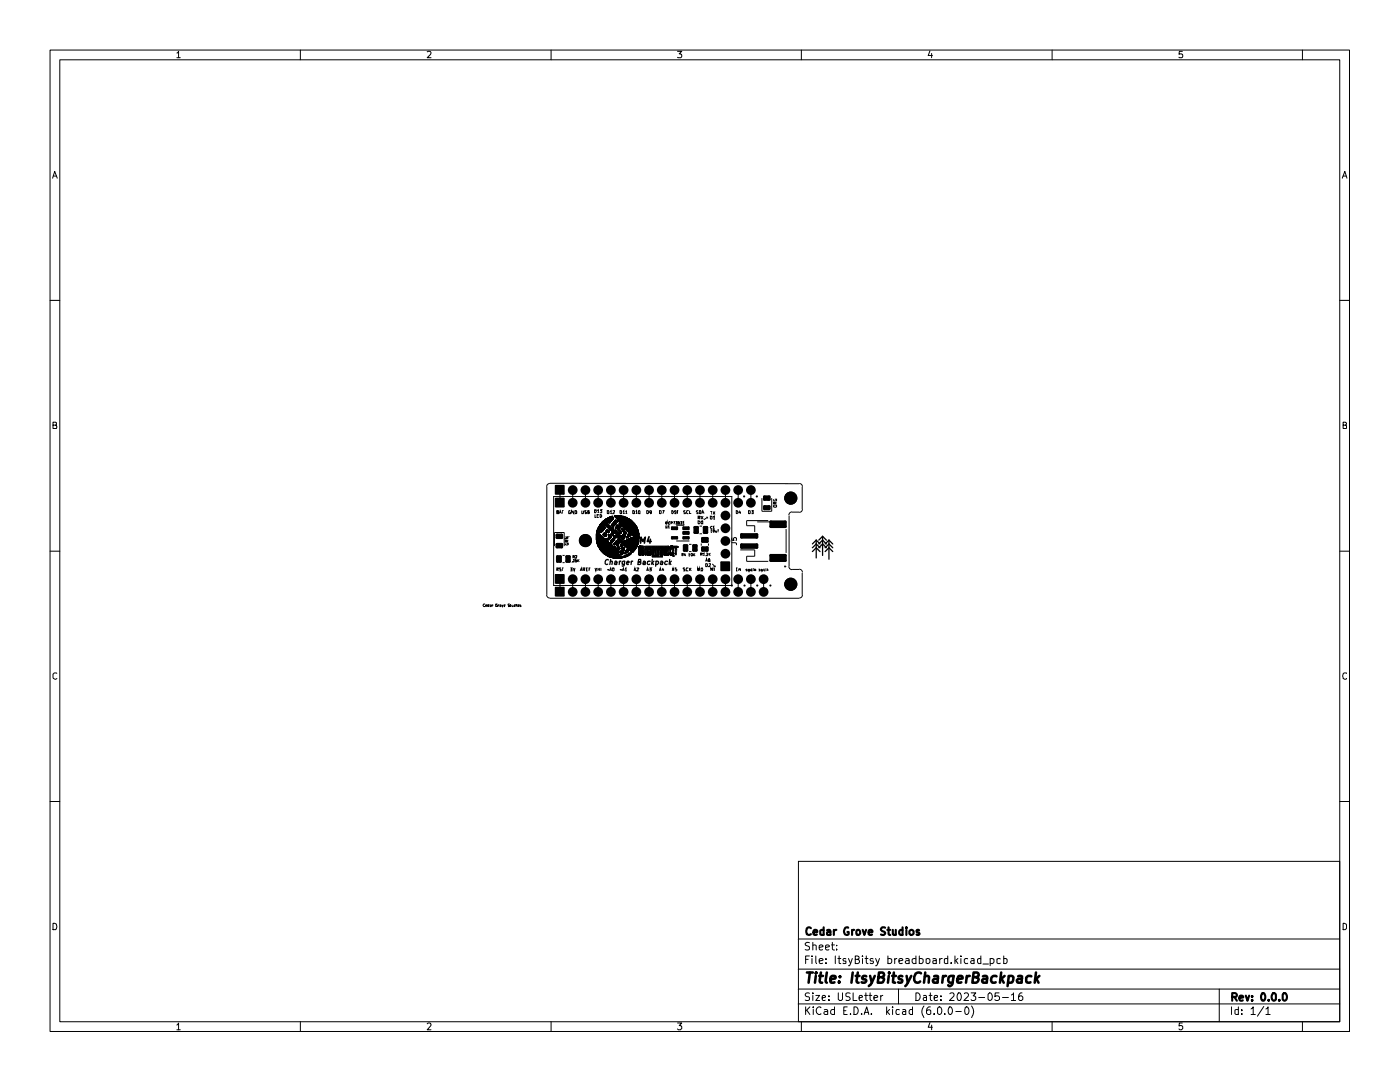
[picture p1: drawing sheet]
<svg xmlns="http://www.w3.org/2000/svg" width="279mm" height="216mm" viewBox="0 0 279 216" stroke-linecap="round" stroke-linejoin="round" font-family="sans-serif">
<g fill="none" stroke="#000" stroke-width=".2">
<path d="M10 10h259.3v195.8h-259.3zM11.9 11.9h255.5v192h-255.5zM35.3 10.6l.3-.4v1.3M35.3 11.5h.7M59.9 10v1.9M85.3 10.3l.5-.1 .2 .3-.1 .3-.6 .7h.7M110 10v1.9M135.2 10.2h.9l-.6 .5 .5 .1v.6h-.8M159.9 10v1.9M185.6 10.2l-.4 .9h.9M185.9 10.7v.8M210 10v1.9"/>
<path d="M236 10.2h-.6l-.1 .6h.7v.6h-.7M259.9 10v1.9M10.5 35.6l.4-1.4 .5 1.4M10.7 35.1h.6M267.9 35.6l.5-1.4 .4 1.4M268.1 35.1h.5M10 59.9h1.9M267.4 59.9h1.9M10.6 84.8h.6l.1-.5-.7-.1v1.3h.7v-.4l-.2-.3M109.1 97.1v21.6M109.7 96.5l-.4 .2-.2 .4M109.7 96.4l49.8 .1 .5 .2 .1 .4"/>
<path d="M110.5 99.1h35.5v17.7h-35.5zM110.8 96.9h1.8v1.7h-1.8zM110.8 99.4h1.8v1.8h-1.8zM111.8 97.8v2.5M114.3 97.8v2.5M116.8 97.8v2.5M119.4 97.8v2.5M121.9 97.8v2.5M124.5 97.8v2.5M127 97.8v2.5M129.5 97.8v2.5M132.1 97.8v2.5"/>
<path d="M134.6 97.8v2.5M137.2 97.8v2.5M139.7 97.8v2.5M142.2 97.8v2.5M144.8 97.8v2.5M147.3 97.8v2.5M149.9 97.8v2.5M152.1 99.4v2.6h1.9v-2.6M152.6 99.1h.9v.5h-.9zM154.4 99.6l.1 .3h.5v-.3l-.3 .1M160.1 97.1v4.5M268.1 84.8h.5l.1-.2-.1-.3-.5-.1v1.3h.5l.1-.5-.2-.2"/>
<path d="M10 110h1.9M109.1 118.7l.2 .4 .4 .2M109.7 119.4h49.8M110.7 109v-2.7h1.9v2.7M110.8 114.6h1.8v1.8h-1.8zM110.8 117.2h1.8v1.8h-1.8zM111.1 102.1h.3l.1-.1-.4-.1v.6h.4v-.3l-.2-.1M111.1 113.7h.2l.2-.3-.4-.1v.6M111.2 108.6h.9v.5h-.9zM111.2 106.8h.9v.5h-.9zM111.2 113.7l.3 .2M111.2 111.1h.6v.9h-.6z"/>
<path d="M111.6 102.5l.2-.6 .3 .6M111.7 102.3h.3M111.8 115.6v2.5M112 113.3l-.4 .1 .4 .3v.2h-.4M112.1 101.9h.4M112.1 113.3h.4M112.3 110.8h.4M112.3 112.3h.4M112.3 101.9v.6M112.3 113.3v.6M112.8 108.4v.3l.2 .1 .4-.1v-.3l-.2 .1M112.8 107.1h.6l-.6 .4h.6"/>
<path d="M113.1 111.1h.5v.9h-.5zM113.2 108.2v-.3l-.3-.2-.1 .5h.6M113.4 107.7l-.2 .3M113.8 101.9h-.2l-.1 .2 .1 .4h.2l-.1-.3M113.8 113.3h.4l-.2 .3h.2v.3h-.4M114.3 115.6v2.5M114.3 111.1h.4v-.1l-.4-.1v.5M114.3 111.6h.3v.2l-.3 .3h.3M114.4 113.3l.2 .6 .2-.6M114.5 101.9v.6l-.4-.6v.6M114.5 111.1l.2 .3M114.8 101.9h.2l.1 .2-.1 .4h-.2z"/>
<path d="M114.8 111l.3-.1v.2l-.3 .3h.3M115 111.6h-.2v.3l.2-.1 .1 .3h-.3M115.3 111.6v.5M115.4 111.8l.2 .3M115.6 111.6l-.3 .3M115.8 113.9l.2-.6 .2 .6M115.9 113.7h.2M116.1 101.9v.6l.4-.1v-.5M116.4 113.7h.2l.1-.4h-.3v.6M116.5 113.7l.2 .2M116.8 115.6v2.5M117 101.9h-.3v.2l.3 .2v.2h-.3"/>
<path d="M117 113.6h.2M117.3 102.1h.3v-.2h-.3v.6h.3v-.2l-.1-.2M117.3 113.3h-.3v.6h.3M117.6 113.6h.1M117.8 113.3h-.2v.6M118.7 101.7l.3 .1v.3l-.2 .2h-.1zM118.7 102.7v.5h.3M118.7 113.3l.2 .6 .2-.6M119 107.7h2.1M119 107.6h2.6M119 107.7h2M119 106.7h.1"/>
<path d="M119 106.9h.1M119 107h.1M119 107.7h.1M119 107.6h.1M119 106.8h.1M119 107.4h.1M119 107.2h.1M119 107.1h.1M119 106.6h.1M119 107.3h.1M119 107.8h.1M119 107.5h.1"/>
<path d="M119 106.5h.1M119 106.5h.5M119 107.4l1.6 .1M119 106.9h1M119 107h1.1M119 106.6l.6 .1M119 106.7h.7M119 107.4h1.5M119 107.3l1.4 .1M119 106.8h.8M119 107.2l1.3 .1M119 107.5h2.7"/>
<path d="M119 106.5v1.3M119 107.8h2M119 107.1h1.1M119 106.8h.9M119 107.9h2.1M119 108.1h2.2M119 108.2h2.4M119 106.3h.1M119 107.9h.1M119 108.1h.1M119 108h.1M119 108.2h.1"/>
<path d="M119 106.2h.1M119 106.1h.1M119 106.4h.1M119 108.2l2.5 .1M119 106.2h.5M119 108.1l2.4 .1M119 108h2.2M119 106.1h1.1M119 106.4h.4M119 106.1v.4M119 107.8v.4M119 106.3h.4"/>
<path d="M119.1 108.2l2.5 .2M119.1 108.3h2.5M119.1 108.4h2.6M119.1 106h.1M119.1 105.9h.1M119.1 105.8h.1M119.1 108.3h.1M119.1 106.1h.1M119.1 108.4h.1M119.1 108.5h.1M119.1 106h1.1M119.1 108.4l2.6 .1"/>
<path d="M119.1 105.8v.3M119.1 108.2v.3h2.8M119.1 108.5h2.9M119.2 102.9h.2M119.2 108.7h2.8M119.2 108.6h2.7M119.2 108.6h.1M119.2 108.5h.1M119.2 105.7h.1M119.2 105.6h.1M119.2 108.7h.1M119.2 108.6h2.8"/>
<path d="M119.2 105.7h1.2M119.2 105.7h1.3M119.2 105.6h1.4M119.2 105.6v.2M119.2 108.5v.2M119.2 101.9l.2-.2v.6M119.2 102.3h.4M119.3 108.8h2.7M119.3 108.9h2.9M119.3 108.9h.1M119.3 109h.1M119.3 105.5h.1"/>
<path d="M119.3 105.6h.1M119.3 105.4h.1M119.3 108.8h.1M119.3 109h3M119.3 105.5h1.3M119.3 105.4v.2M119.3 108.7v.3M119.3 113.6h.4M119.3 113.3v.6M119.4 109.1h3.1M119.4 109h2.9M119.4 106.3h.1"/>
<path d="M119.4 105.3h.1M119.4 105.2h.1M119.4 109h.1M119.4 109.1h.1M119.4 106.4h.1M119.4 105.2h1.3v.2h-1.4M119.4 105.3h1.3M119.4 105.2v.2M119.4 106.3v.2M119.4 109v.1M119.4 115.6v2.5M119.5 109.2h3.2"/>
<path d="M119.5 109.3h3.1M119.5 109.2h.1M119.5 105.2h.1M119.5 105.1h.1M119.5 109.1h.1M119.5 106.5h.1M119.5 106.2h.1M119.5 105.2h1.1M119.5 105.1h1M119.5 109.1v.2h3.2M119.5 105.1v.1M119.5 106.2l-.5 .1"/>
<path d="M119.5 106.5v.1M119.5 102.7h-.3v.5h.3M119.5 109.3l3.4 .1M119.5 109.4h.1M119.5 104.9h.1M119.5 105h.1M119.5 106.6h.1M119.5 109.3h.1M119.5 105h1.1M119.5 104.9v.2M119.5 106.1v.1M119.5 109.3v.1"/>
<path d="M119.6 109.4h3.3M119.6 109.5h3.3M119.6 104.9h.1M119.6 109.6h.1M119.6 106.7h.1M119.6 109.5h.1M119.6 106.2h.1M119.6 104.8h.1M119.6 104.8h1.9M119.6 106.2h.5M119.6 109.6h3.4M119.6 104.8v.1"/>
<path d="M119.6 106.1v.1M119.6 109.4v.2M119.7 113.3v.6M119.7 109.6h3.3M119.7 106.2h.1M119.7 106.7h.1M119.7 106.8h.1M119.7 106.3h.1M119.7 104.7h.1M119.7 104.6h.1M119.7 109.6h.1M119.7 104.6l1.6 .1"/>
<path d="M119.7 109.6h3.4v.2M119.7 104.7h1.7M119.7 106.3h.3M119.7 104.6v.2M119.7 106.2v.1M119.7 106.7v.1M119.8 101.7h.3l-.2 .2 .2 .1v.2h-.3M119.8 102.7a.3 .3 0 0 1 .3 .3 .3 .3 0 0 1-.3 .2zM119.8 109.8h3.3M119.8 109.7h.1M119.8 106.8h.1M119.8 106.3h.1"/>
<path d="M119.8 104.6h.1M119.8 109.7h3.3M119.8 109.6v.2h3.4M119.8 104.6h1.4M119.9 109.9h3.3M119.9 109.8h.1M119.9 106.8h.1M119.9 106.3h.1M119.9 104.5h.1M119.9 104.6h.1M119.9 109.9h.1M119.9 109.9h3.5"/>
<path d="M119.9 104.5h1.2M119.9 104.5v.1M119.9 106.8v.1M119.9 109.8v.1M119.9 113.3v.6M120 106.2h.1M120 109.9h.1M120 106.9h.1M120 106.3h.1M120 104.4h.1M120 110h.1M120 110h4.4"/>
<path d="M120 104.4h1.1M120 106.2v.1M120 106.9v.1M120 109.9v.1M120.1 110h4.3M120.1 107h.1M120.1 106.2h.1M120.1 106.1h.1M120.1 104.3h.1M120.1 110.1h.1M120.1 110h.1M120.1 110.1h4.3"/>
<path d="M120.1 106.1v.1M120.1 107v.1M120.1 110v.1M120.1 106h.1M120.1 107.1h.1M120.1 104.1h.1M120.1 104.2h.1M120.1 104.1h1.7M120.1 104.1v.1M120.1 106v.1M120.1 107.1v.1M120.2 110.2h4.1"/>
<path d="M120.2 105.9h.1M120.2 106h.1M120.2 110.2h.1M120.2 107.2h.1M120.2 104.1h.1M120.2 110.1h.1M120.2 104.1h1.7M120.2 105.9v.1M120.2 110.1v.1M120.3 110.3h3.1M120.3 110.2h.1M120.3 106.7h.1"/>
<path d="M120.3 105.8h.1M120.3 107.3h.1M120.3 106.6h.1M120.3 106.8h.1M120.3 104.1h.1M120.3 110.3h.1M120.3 105.8l-1.2 .1M120.3 106.7h.7M120.3 106.8h.7M120.3 106.6v.2M120.3 110.2v.1M120.3 106.6h.7"/>
<path d="M120.4 110.4h3M120.4 106.8h.1M120.4 106.5h.1M120.4 105.7h.1M120.4 104h.1M120.4 107.4h.1M120.4 106.6h.1M120.4 110.4h.1M120.4 110.3h.1M120.4 106.5h.5M120.4 105.7v.1h-1.3M120.4 106.5v.1"/>
<path d="M120.4 110.3v.1M120.4 106.8h.6M120.5 110.4l2.8 .1M120.5 103.9h.1M120.5 105.7h.1M120.5 105.6h.1M120.5 105h.1M120.5 105.1h.1M120.5 107.4h.1M120.5 106.4h.1M120.5 106.5h.1M120.5 106.9h.1"/>
<path d="M120.5 106.8h.1M120.5 105.2h.1M120.5 110.4h.1M120.5 110.5h.1M120.5 106.9h.5M120.5 106.4h.3M120.5 105v.2M120.5 105.6v.1M120.5 106.4v.1M120.5 106.8v.1M120.5 110.4v.1M120.6 110.5h2.7"/>
<path d="M120.6 103.8h.1M120.6 105.5h.1M120.6 105.6h.1M120.6 104.9h.1M120.6 105.2h.1M120.6 105h.1M120.6 107.4h.1M120.6 106.9h.1M120.6 107h.1M120.6 106.3h.1M120.6 110.5h.1M120.6 110.5l2.7 .1"/>
<path d="M120.6 103.8h1.5M120.6 103.8v.1M120.6 104.9v.1M120.6 105.5v.1M120.6 106.3v.1M120.6 106.9v.1M120.6 107h.3M120.6 103.7h.1M120.6 110.6h.1M120.6 105.4h.1M120.6 107.5h.1M120.6 104.8h.1"/>
<path d="M120.6 104.8l-1.1 .1M120.6 103.7h1.6M120.6 103.7v.1M120.6 105.4v.1M120.7 110.6h2.6M120.7 103.7h.1M120.7 110.7h.1M120.7 105.3h.1M120.7 107.5h.1M120.7 106.3h.1M120.7 104.8h.1M120.7 110.7h2.7"/>
<path d="M120.7 106.3v.1M120.7 110.6v.1M120.8 110.7h2.6M120.8 103.6h.1M120.8 107h.1M120.8 107.5h.1M120.8 106.4h.1M120.8 104.9h.1M120.8 110.7h.1M120.8 104.9l.9 .1M120.8 104.8v.1M120.8 106.4v.1"/>
<path d="M120.9 105.9h.1M120.9 106h.1M120.9 106.5h.1M120.9 103.5h.1M120.9 110.7h.1M120.9 106.1h.1M120.9 106.6h.1M120.9 106.9h.1M120.9 107h.1M120.9 104.9h.1M120.9 105h.1M120.9 105h.8v.2"/>
<path d="M120.9 105.9h.6M120.9 106h.6M120.9 103.5h1.4M120.9 103.5v.1M120.9 104.9v.1M120.9 105.9v.2M120.9 106.5v.1M120.9 106.9v.1M120.9 106.1h.6M121 103.5h.1M121 105.9h.1M121 110.8h.1"/>
<path d="M121 106.8h.1M121 106.7h.1M121 107.9h.1M121 107.8h.1M121 106.9h.1M121 106.1h.1M121 106.6h.1M121 107.5h.1M121 105.8h.1M121 105h.1M121 105.1h.1M121 110.8h2.4"/>
<path d="M121 105.8h.4M121 105.1h.7M121 105v.1M121 105.8v.1M121 106.1l.5 .1M121 106.6v.3M121 107.7v.2M121 110.7v.1M121.1 110.9h2.3M121.1 103.5h.1M121.1 107.9h.1M121.1 107.7h.1"/>
<path d="M121.1 110.8h.1M121.1 107.6h.1M121.1 106.2h.1M121.1 107.5h.1M121.1 105.8h.1M121.1 105.7h.1M121.1 105.2h.1M121.1 105.1h.1M121.1 104.4h.1M121.1 104.3h.1M121.1 104.5h.1M121.1 110.8l2.4 .1"/>
<path d="M121.1 105.7h.2M121.1 105.2h.7M121.1 106.2l.4 .1M121.1 104.3v.3M121.1 105.1v.1M121.1 105.7v.1M121.1 107.6v.1M121.2 107.6h.1M121.2 103.5h.1M121.2 110.9h.1M121.2 107.9h.1M121.2 108h.1"/>
<path d="M121.2 106.3h.1M121.2 107.5h.1M121.2 105.2h.1M121.2 105.7h.1M121.2 104.2h.1M121.2 104.6h.1M121.2 107.9l-2.2 .1M121.2 104.2l-1.2 .1v.2M121.2 105.2h1.1M121.2 107.9v.1M121.2 101.9h.3v.2v.4h-.3zM121.2 111h2.3"/>
<path d="M121.2 103.4h.1M121.2 107.4h.1M121.2 110.9l2.5 .2M121.2 104.2l-1.1 .1M121.2 105.2l1.1 .1M121.2 104.1v.1M121.2 108v.1M121.3 111h.1M121.3 108.1h.1M121.3 103.4h.1M121.3 107.4h.1M121.3 107.7h.1"/>
<path d="M121.3 107.6h.1M121.3 105.8h.1M121.3 105.7h.1M121.3 105.3h.1M121.3 104.7h.1M121.3 104.2h.1M121.3 103.4l1.1-.1v.2M121.3 104.2h.4M121.3 104.1v.1M121.3 105.7v.1M121.3 107.6v.1M121.3 107.7h.2"/>
<path d="M121.4 104.2h.1M121.4 103.3h.1M121.4 105.9h.1M121.4 106.3h.1M121.4 106.7h.1M121.4 111h.1M121.4 108.2h.1M121.4 106.6h.1M121.4 106.8h.1M121.4 107.3h.1M121.4 107.2h.1M121.4 107.7h.1"/>
<path d="M121.4 105.8h.1M121.4 104.7h.1M121.4 105.4h.1M121.4 104.3h.1M121.4 104.3h.3M121.4 105.4h.9M121.4 111l3.6 .1M121.4 104.2v.1M121.4 104.7v.1M121.4 105.3v.1M121.4 105.8v.1M121.4 106.6v.2"/>
<path d="M121.4 107.2v.2M121.4 106.7h1M121.4 107.3h.4M121.4 107.2h.5M121.5 104.3h.1M121.5 103.3h.1M121.5 111.1h.1M121.5 105.9h.1M121.5 106h.1M121.5 108.3h.1M121.5 106.2h.1M121.5 106.1h.1"/>
<path d="M121.5 106.3h.1M121.5 106.8h.1M121.5 106.9h.1M121.5 107h.1M121.5 106.7h.1M121.5 107.2h.1M121.5 107.1h.1M121.5 107.7h.1M121.5 107.6h.1M121.5 104.8h.1M121.5 105.4h.1M121.5 105.5h.1"/>
<path d="M121.5 105.5h.8M121.5 104.8v.1M121.5 105.4v.1M121.5 105.9v.4M121.5 106.8v.4M121.5 107.6v.1M121.5 106.9h.3M121.5 107h.5M121.5 107.1h.5M121.5 106.8h.3M121.5 113.7h-.3M121.6 103.2h.1"/>
<path d="M121.6 111.1h.1M121.6 107.5h.1M121.6 106.7h.1M121.6 108.4h.1M121.6 107.6h.1M121.6 104.9h.1M121.6 105.5h.1M121.6 104.3h.1M121.6 105.5l.7 .1M121.6 107.5v.1M121.6 113.9l.3-.6 .1 .6M121.7 111.1h3.1"/>
<path d="M121.7 104.3h.1M121.7 104.2h.1M121.7 103.2h.1M121.7 111.2h.1M121.7 107.4h.1M121.7 107.5h.1M121.7 108.5h.1M121.7 105h.1M121.7 105.6h.1M121.7 105.6l.7 .1M121.7 104.2v.1M121.7 107.4v.1"/>
<path d="M121.7 111.1v.1M121.7 113.7h.3M121.7 103.1h.1M121.7 106.7h.1M121.7 105.1h.1M121.7 105.7h.1M121.7 104.1h.1M121.7 103.1h.5M121.7 103.1v.1M121.7 104.1v.1M121.7 107.4l-.5 .1M121.8 102.1l.2-.2v.6"/>
<path d="M121.8 102.5h.3M121.8 111.2h2.7M121.8 103.1h.1M121.8 108h.1M121.8 111.2h.1M121.8 108.5h.1M121.8 108.1h.1M121.8 106.8h.1M121.8 106.9h.1M121.8 107.3h.1M121.8 107.9h.1M121.8 108.4h.1"/>
<path d="M121.8 106.7h.1M121.8 106.6h.1M121.8 105.2h.1M121.8 105.7h.1M121.8 104.1h.1M121.8 107.9h.5M121.8 105.7h.7M121.8 108.4h.2M121.8 107.2v.2h-.5M121.8 106.6v.1M121.8 106.8v.2M121.8 107.9v.2"/>
<path d="M121.8 108.4v.1M121.8 106.6h.6M121.9 103.1h.1M121.9 108.5h.1M121.9 106.7h.1M121.9 104h.1M121.9 111.2h.1M121.9 108.4h.1M121.9 108.2h.1M121.9 108.3h.1M121.9 107h.1M121.9 107.2h.1"/>
<path d="M121.9 107.1h.1M121.9 108.6h.1M121.9 107.9h.1M121.9 106.6h.1M121.9 105.2h.1M121.9 105.8h.1M121.9 104.1h.1M121.9 105.7v.2h1.1M121.9 105.8h.7M121.9 108.3h.2M121.9 106.7l-.5 .1M121.9 104v.1"/>
<path d="M121.9 107.1v.1M121.9 108.1v.3M121.9 108.5v.1M121.9 115.6v2.5M121.9 107.9h.5M122 103.9h.1M122 108.6h.1M122 111.2h.1M122 108.8h.1M122 108.4h.1M122 108.5h.1M122 108.7h.1"/>
<path d="M122 106.7h.1M122 107h.1M122 107.1h.1M122 107.8h.1M122 106h.1M122 106.5h.1M122 106.4h.1M122 108.3h.1M122 104.8h.1M122 105.9h.1M122 104.7h.1M122 103.9l-1.6 .1"/>
<path d="M122 104.8h.6M122 103.8v.2l-1.7 .1M122 104.7v.1M122 105.9v.1M122 106.4v.1M122 107v.1M122 107.8v.1M122 108.3v.2M122 108.6v.2M122 104.7h.7M122 106.4h.5M122 107.8h.5"/>
<path d="M122.1 103h.1M122.1 103.8h.1M122.1 111.2h.1M122.1 108.9h.1M122.1 108.8h.1M122.1 108.2h.1M122.1 108.3h.1M122.1 107.7h.1M122.1 106.3h.1M122.1 106.2h.1M122.1 106.1h.1M122.1 106.7h.1"/>
<path d="M122.1 104.8h.1M122.1 105.2h.1M122.1 104.6h.1M122.1 104.8l.4 .1M122.1 104.6h.7M122.1 103.7v.1M122.1 104.6v.1M122.1 106v.4M122.1 108.2v.1M122.1 108.8v.1M122.1 106.2h.9M122.1 108.8h-2.8"/>
<path d="M122.1 106.3h1.2M122.1 106.1h.8M122.1 107.7h.5M122.2 103h.1M122.2 103.1h.1M122.2 103.7h.1M122.2 103.6h.1M122.2 103.2h.1M122.2 108.9h.1M122.2 109h.1M122.2 108.1h.1M122.2 107.5h.1"/>
<path d="M122.2 107.6h.1M122.2 106.8h.1M122.2 105.2h.1M122.2 104.9h.1M122.2 104.6h.1M122.2 104.5h.1M122.2 103l-.2 .1M122.2 111.2h2.1M122.2 106.8h.3M122.2 103v.2M122.2 103.6v.1M122.2 104.5v.1"/>
<path d="M122.2 106.7v.1M122.2 107.5v.1M122.2 108.1l-.3 .1M122.2 108.9v.1M122.2 104.5h.7M122.2 107.5h.4M122.2 113.4h.4l-.1 .5-.3-.1zM122.3 104.4h.1M122.3 103.6h.1M122.3 103.2h.1M122.3 108h.1M122.3 103.5h.1"/>
<path d="M122.3 111.3h.1M122.3 109h.1M122.3 107.5h.1M122.3 107.4h.1M122.3 106.8h.1M122.3 105.4h.1M122.3 105.5h.1M122.3 105.3h.1M122.3 105.2h.1M122.3 105.6h.1M122.3 105.1h.1M122.3 105h.1"/>
<path d="M122.3 104.5h.1M122.3 103.2l-.8 .1M122.3 104.4h.6M122.3 103.6l-1.6 .1M122.3 103.2v.1M122.3 103.5v.1M122.3 104.4v.1M122.3 105v.1M122.3 105.2v.4M122.3 106.8v.1h2.4M122.3 107.4v.1M122.3 108l-.5 .1"/>
<path d="M122.3 106.8h.3M122.3 107.4h.2M122.3 102l.3-.1v.2l-.3 .4h.3M122.3 104.3h.1M122.3 103.3h.1M122.3 106.9h.1M122.3 107.9h.1M122.3 105.7h.1M122.3 104.3h.5M122.3 104.3v.1M122.3 105.1v.1M122.3 105.6v.1"/>
<path d="M122.3 107.9v.1h-.5M122.4 107h2.3M122.4 104.2h.1M122.4 104.3h.1M122.4 103.4h.1M122.4 107h.1M122.4 103.5h.1M122.4 111.3h.1M122.4 109h.1M122.4 108.5h.1M122.4 107.9h.1M122.4 107.3h.1"/>
<path d="M122.4 107.4h.1M122.4 106.5h.1M122.4 106.4h.1M122.4 108.6h.1M122.4 106.8h.1M122.4 106.7h.1M122.4 106.6h.1M122.4 105.7h.1M122.4 105h.1M122.4 108.6h.4M122.4 106.5l-.5 .1M122.4 104.2h.4"/>
<path d="M122.4 105l-.2 .1v.1M122.4 104.2v.1M122.4 106.4v.4M122.4 106.9v.1M122.4 107.3v.1M122.4 107.8v.1M122.4 108.5v.2h.3M122.4 103.4l-1.2 .1M122.4 103.5h-1.4M122.4 107.3h.6M122.5 107.1h2.1M122.5 104.1h.1"/>
<path d="M122.5 107h.1M122.5 108.5h.1M122.5 108.7h.1M122.5 107.8h.1M122.5 107.7h.1M122.5 107.4h.1M122.5 106.4h.1M122.5 107.2h.1M122.5 107.1h.1M122.5 106.8h.1M122.5 105.8h.1M122.5 105.7h.1"/>
<path d="M122.5 104.9h.1M122.5 104.1h.3M122.5 104.8v.2l-.3-.1M122.5 105.7v.1M122.5 106.3v.1M122.5 107v.5M122.5 107.7v.1M122.5 108.5h.9M122.5 107.2h.6M122.6 103h.1M122.6 104.1h.1M122.6 109.2h.1"/>
<path d="M122.6 108.4h.1M122.6 109.3h.1M122.6 108.7h.1M122.6 107.5h.1M122.6 107.6h.1M122.6 107.7h.1M122.6 107.3h.1M122.6 106.3h.1M122.6 107.1h.1M122.6 106.8h.1M122.6 105.8h.1M122.6 104.8h.1"/>
<path d="M122.6 103l1.9 .1M122.6 103h1.5M122.6 104.7v.1M122.6 105.8v.1M122.6 106.8v.1M122.6 107.5v.2M122.6 109.2v.1M122.6 111.3h1.2M122.6 107.6h-.5v.2M122.7 103h.1M122.7 103.1h.1M122.7 104h.1"/>
<path d="M122.7 103.9h.1M122.7 108.3h.1M122.7 109.3h.1M122.7 109.4h.1M122.7 109.1h.1M122.7 108.6h.1M122.7 109h.1M122.7 105.9h.1M122.7 104.7h.1M122.7 108.7h.1M122.7 103.9h.3M122.7 103.1l2 .1"/>
<path d="M122.7 103v.1M122.7 103.9v.1M122.7 104.6v.1M122.7 107.2v.1M122.7 108.6v.1M122.7 109.1l-3.2 .1M122.7 109.3v.1M122.8 103.8h.1M122.8 103.2h.1M122.8 103.1h.1M122.8 104.2h.1M122.8 103.9h.1"/>
<path d="M122.8 104.3h.1M122.8 109.4h.1M122.8 111.4h.1M122.8 106.8h.1M122.8 108.2h.1M122.8 108.5h.1M122.8 106.3h.1M122.8 108.1h.1M122.8 107.3h.1M122.8 108.6h.1M122.8 109h.1M122.8 105.3h.1"/>
<path d="M122.8 105.5h.1M122.8 105.4h.1M122.8 104.6h.1M122.8 105.9h.1M122.8 109l-3.4 .1M122.8 109l-.2 .1M122.8 103.2h2.1M122.8 103.8h.2v.2M122.8 103.1v.1M122.8 103.8v.1M122.8 104.1v.2M122.8 106.8v.1"/>
<path d="M122.8 108.1v.1M122.8 108.5v.1M122.8 105.5h.2M122.8 105.3h.9M122.8 108.1h.5M122.8 106.8h1.9M122.8 103.3h.1M122.8 104.1h.1M122.8 105.2h.1M122.8 108h.1M122.8 106.4h.1M122.8 104.5h.1"/>
<path d="M122.8 104.4h.1M122.8 103h.7M122.8 103.2v.1M122.8 104.3v.1M122.8 104.5v.1M122.8 106.3v.1M122.8 106.8h1M122.8 108v.1M122.8 108.5h-.4M122.8 103.3l2.3 .1M122.8 106.4h.6v.2M122.8 108h.4"/>
<path d="M122.9 103.3h2.2M122.9 103.8h.1M122.9 104.1h.1M122.9 105.1h.1M122.9 104.4h.1M122.9 103.3h.1M122.9 109.4h.1M122.9 106.6h.1M122.9 106.8h.1M122.9 106.7h.1M122.9 108h.1M122.9 109.5h.1"/>
<path d="M122.9 106.2h.1M122.9 106.1h.1M122.9 106h.1M122.9 106.4h.1M122.9 106.5h.1M122.9 107.9h.1M122.9 107.3h.1M122.9 108.5h.1M122.9 105.5h.1M122.9 105.9h.1M122.9 105.2h.1M122.9 104.5h.1"/>
<path d="M122.9 107.9h.2M122.9 106.5h.5M122.9 106.7l.7 .1M122.9 105.1h4M122.9 103.3l2.3 .1M122.9 108.5h.5M122.9 104.4v.1M122.9 105.1v.1M122.9 106v.2M122.9 106.4v.4M122.9 107.9v.1M122.9 109.4v.2"/>
<path d="M122.9 106.6h.5M123 105h3.9M123 104.1h.1M123 103.9h.1M123 105h.1M123 103.4h.1M123 105.1h.1M123 109.6h.1M123 108.7h.1M123 108.8h.1M123 106.2h.1M123 107.2h.1"/>
<path d="M123 107.3h.1M123 108.6h.1M123 108.5h.1M123 105.9h.1M123 105.4h.1M123 105.5h.1M123 108.6h.3M123 108.5v.4h.4v.1M123 105.9l-1 .1M123 105v.1M123 105.4v.1M123 106.2v.1"/>
<path d="M123 107.2v.1M123 108.8h.3M123 108.7h.3M123.1 103.4h2.1M123.1 104.9h.1M123.1 104.1h.1M123.1 104h.1M123.1 103.5h.1M123.1 109.7h.1M123.1 108h.1M123.1 106.3h.1M123.1 107.9h.1"/>
<path d="M123.1 107.2h.1M123.1 107.1h.1M123.1 108.9h.1M123.1 105.3h.1M123.1 105h.1M123.1 104.1h.2M123.1 104.9h.4M123.1 105.3l-.3 .1M123.1 103.4v.1M123.1 104.9v.1M123.1 107.1v.1M123.1 107.9v.1"/>
<path d="M123.1 103.5h2.3M123.2 104h.1M123.2 104.8h.1M123.2 104.1h.1M123.2 103.5h.1M123.2 109.3h.1M123.2 109.8h.1M123.2 109h.1M123.2 109.4h.1M123.2 108h.1M123.2 106.3h.1M123.2 106.2h.1"/>
<path d="M123.2 107.1h.1M123.2 109.2h.1M123.2 109.1h.1M123.2 105.3h.1M123.2 104.9h.1M123.2 109.4h.5v.2h-.3M123.2 109.1h.3v.2M123.2 109h.2M123.2 104.8h.2M123.2 103.5l2.4 .1M123.2 104.8v.1M123.2 106.2v.1"/>
<path d="M123.2 108v.1M123.2 108.9v.5M123.2 109.8v.1M123.2 109.3h.4M123.2 109.2h.3M123.3 103.6h2.3M123.3 104.1h.1M123.3 103.9h.1M123.3 103.5h.1M123.3 109.9h.1M123.3 110.6h.1M123.3 110.7h.1"/>
<path d="M123.3 109.5h.1M123.3 108.7h.1M123.3 107.1h.1M123.3 108.8h.1M123.3 109.4h.1M123.3 107.6h.1M123.3 106.3h.1M123.3 106.4h.1M123.3 108.1h.1M123.3 107.7h.1M123.3 108.6h.1M123.3 108.9h.1"/>
<path d="M123.3 105.4h.1M123.3 105.7h.1M123.3 105.6h.1M123.3 105.3h.1M123.3 104.8h.1M123.3 110.4h.1M123.3 110.5h.1M123.3 109.5h.4M123.3 103.9h2.7M123.3 103.5l2.3 .1M123.3 103.9v.1M123.3 105.3v.1"/>
<path d="M123.3 105.6v.1M123.3 106.3v.1M123.3 108.1v.1M123.3 108.5v.4M123.3 109.4v.1M123.3 110.4v.3M123.3 105.7h.3M123.3 105.6h.2M123.3 105.4h.3M123.3 107.7h.5M123.3 107.6h.4M123.4 103.8h2.5"/>
<path d="M123.4 103.7h2.2M123.4 104h.1M123.4 105.7h.1M123.4 105.6h.1M123.4 103.8h.1M123.4 103.6h.1M123.4 103.7h.1M123.4 110.7h.1M123.4 109.6h.1M123.4 107.5h.1M123.4 109h.1M123.4 108.2h.1"/>
<path d="M123.4 107.8h.1M123.4 106.5h.1M123.4 108.5h.1M123.4 107.2h.1M123.4 107.1h.1M123.4 107.4h.1M123.4 105.4h.1M123.4 105.5h.1M123.4 104.8h.1M123.4 110.3h.1M123.4 109.5h.1M123.4 110.4h.1"/>
<path d="M123.4 109.9h.1M123.4 104l-.9 .1v.1M123.4 105.7h.2M123.4 105.5h.2M123.4 103.6v.3M123.4 105.4v.2M123.4 107.1v.1M123.4 107.4v.1M123.4 109.5v.1M123.4 109.9v.1M123.4 110.2v.2M123.4 110.7v.1"/>
<path d="M123.4 103.7l2.4 .1M123.4 107.2h.3M123.4 107.4h.2M123.4 108.2h3.9M123.4 103.9h.1M123.4 110.2h.1M123.4 110.8h.1M123.4 110.9h.1M123.4 106.6h.1M123.4 107.9h.1M123.4 108.4h.1M123.4 107.3h.1"/>
<path d="M123.4 109.1h.1M123.4 104.9h.1M123.4 110h.1M123.4 103.9l-.8 .2M123.4 104.8v.1M123.4 105.7l.3 .1M123.4 106.6v.1M123.4 107.2v.1M123.4 107.8v.1M123.4 108.4v.1M123.4 109v.1M123.4 110.8v.1"/>
<path d="M123.4 107.9h.6M123.4 107.3h.3M123.5 104.4h3M123.5 108.1h3.8M123.5 104.5h3.1M123.5 105.6h.1M123.5 105.8h.1M123.5 105.9h.1M123.5 104.9h.1M123.5 104.5h.1M123.5 103.9h.1M123.5 108h.1"/>
<path d="M123.5 107.9h.1M123.5 108.1h.1M123.5 106.3h.1M123.5 110.9h.1M123.5 110.2h.1M123.5 106.7h.1M123.5 106.1h.1M123.5 107.3h.1M123.5 106.2h.1M123.5 106h.1M123.5 108.4h.1M123.5 107.4h.1"/>
<path d="M123.5 109.2h.1M123.5 105.7h.1M123.5 105.5h.1M123.5 109.6h.1M123.5 110h.1M123.5 104.9v.1M123.5 105.5v.2M123.5 105.8v.5M123.5 107.3v.1M123.5 107.9v.2M123.5 108.3v.1M123.5 110.9v.1"/>
<path d="M123.5 105.9h.3v.2M123.5 106h.3M123.5 108.4h-1v.1M123.5 106.2h.4M123.5 108h3.9M123.5 106.3h.4M123.5 106.1h.4M123.6 103.9h2.4M123.6 105.7h.1M123.6 105.8h.1M123.6 105h.1M123.6 111h.1"/>
<path d="M123.6 109.3h.1M123.6 109.6h.1M123.6 104h.1M123.6 104.4h.1M123.6 104.6h.1M123.6 104.3h.1M123.6 111.4h.1M123.6 106.8h.1M123.6 106.3h.1M123.6 107.4h.1M123.6 107.5h.1M123.6 107.3h.1"/>
<path d="M123.6 109.4h.1M123.6 108.3h.1M123.6 105.4h.1M123.6 105.3h.1M123.6 105.5h.1M123.6 110.2h.1M123.6 104.6h3.1M123.6 104h2.5M123.6 103.9v.1M123.6 104.3v.1M123.6 105.3v.2M123.6 105.7v.1"/>
<path d="M123.6 107.3v.2M123.6 109.3v.1M123.6 106.3h.3M123.7 104h2.4M123.7 104.3h2.6M123.7 105.8h.1M123.7 105.9h.1M123.7 111.1h.1M123.7 104.6h.1M123.7 104h.1M123.7 104.3h.1M123.7 104.2h.1"/>
<path d="M123.7 106.3h.1M123.7 106.4h.1M123.7 110.7h.1M123.7 110.6h.1M123.7 106.8h.1M123.7 109.5h.1M123.7 107.5h.1M123.7 107.6h.1M123.7 104.1h.1M123.7 107.2h.1M123.7 107.3h.1M123.7 105.3h.1"/>
<path d="M123.7 105.2h.1M123.7 110.2h.1M123.7 110.6h.5M123.7 104.1h2.5M123.7 107.5h-.4v.3h.6M123.7 104v.1M123.7 104.2v.1M123.7 105.2v.1M123.7 105.8v.1M123.7 106.3v.1M123.7 107.1v.2M123.7 107.5v.2"/>
<path d="M123.7 110.2l.6 .1M123.7 110.6v.1M123.7 104.2h2.6M123.7 101.9h.3l.1 .2-.1 .4h-.3zM123.8 104.9h3M123.8 104.2h2.4M123.8 104.7h2.9M123.8 103h.1M123.8 105.2h.1M123.8 104.7h.1M123.8 104.1h.1M123.8 105h.1"/>
<path d="M123.8 104.2h.1M123.8 108.8h.1M123.8 111.1h.1M123.8 110h.1M123.8 110.6h.1M123.8 110.7h.1M123.8 110.3h.1M123.8 108.9h.1M123.8 107.1h.1M123.8 107.8h.1M123.8 108.7h.1M123.8 106.4h.1"/>
<path d="M123.8 106h.1M123.8 108.3h.1M123.8 107.7h.1M123.8 110.4h.1M123.8 110.5h.1M123.8 110.7h.2M123.8 104.1h2.4M123.8 105.2h-1v.4l.1-.1M123.8 104.1v.1M123.8 104.6v.1M123.8 107.7v.1M123.8 110.3v.3"/>
<path d="M123.8 108.9h.3M123.8 108.8h.3M123.8 110.5h.4M123.8 108.7h.2M123.8 110.4h.5M123.9 104.8h2.8M123.9 103h.1M123.9 111.1h.1M123.9 104.9h.1M123.9 104.8h.1M123.9 108.3h.1M123.9 109h.1"/>
<path d="M123.9 106.4h.1M123.9 110h.1M123.9 106.8h.1M123.9 106.1h.1M123.9 107.1h.1M123.9 107.8h.1M123.9 106.2h.1M123.9 105.2h.1M123.9 109h.2M123.9 104.8h2.9v.2M123.9 104.7v.2M123.9 106.1v.1"/>
<path d="M123.9 107.8v.1M123.9 106.3h.1M123.9 111.3h.1M123.9 109.1h.1M123.9 107.9h.1M123.9 108.7h.1M123.9 109.9h.1M123.9 109.9h.6M123.9 108.7l-.1-.1v.4h.3M123.9 109.1h.2M123.9 105.1l-1.1 .1M123.9 106.2v.2h-.2"/>
<path d="M123.9 109v.1M123.9 109.9v.1M124 108.3h3.3M124 103h.1M124 105.6h.1M124 105.7h.1M124 105.1h.1M124 108.8h.1M124 107.5h.1M124 111.3h.1M124 109.8h.1M124 110.7h.1"/>
<path d="M124 107.4h.1M124 109.1h.1M124 109.2h.1M124 107.9h.1M124 108.7h.1M124 106.8h.1M124 107.1h.1M124 108.4h.1M124 109.9h.1M124 105.7h.4M124 107.1l.6 .1M124 107.4v.1"/>
<path d="M124 108.3v.1M124 108.7v.1M124 109.1v.2h.5M124 109.8v.1M124 105.6h.4M124 108.4h3.3M124 109.8h.5M124 109.2h.2M124 107.4h.5M124.1 113.7h-.4M124.1 108.4h3.2M124.1 105.7h.1"/>
<path d="M124.1 105.5h.1M124.1 105.1h.1M124.1 108.4h.1M124.1 109h.1M124.1 107.6h.1M124.1 107.9h.1M124.1 109.5h.1M124.1 111.3h.1M124.1 109.4h.1M124.1 109.6h.1M124.1 110.7h.1M124.1 111.1h.1"/>
<path d="M124.1 107.4h.1M124.1 108.8h.1M124.1 109.3h.1M124.1 109.1h.1M124.1 108.9h.1M124.1 107.3h.1M124.1 107.2h.1M124.1 105.8h.1M124.1 109.7h.1M124.1 109.8h.1M124.1 109.4h.4M124.1 109.5h.4"/>
<path d="M124.1 109.7h.4M124.1 105.7v.1M124.1 107.2v.2M124.1 107.5v.1M124.1 108.4l3.2 .1M124.1 108.8v.4M124.1 109.3v.2M124.1 109.6v.2M124.1 105.8h.4M124.1 107.4h.4M124.1 107.3h.5M124.1 107.6h.3"/>
<path d="M124.1 109.6h.4M124.2 113.9l.2-.6 .2 .6M124.2 105.1h2.7M124.2 103h.1M124.2 105.8h.1M124.2 105.9h.1M124.2 108.5h.1M124.2 107.9h.1M124.2 109.6h.1M124.2 109.5h.1M124.2 111.1h.1M124.2 110.6h.1"/>
<path d="M124.2 109.2h.1M124.2 106.8h.1M124.2 105.5h.1M124.2 110.5h.1M124.2 110.4h.1M124.2 110.4v.3h-.5M124.2 105.9h.3M124.2 105.1l2.8 .1M124.2 105.8v.1M124.2 108.5h3.1M124.2 109.2v.1M124.2 109.5v.1"/>
<path d="M124.2 109.6h.3M124.2 113.7h.3M124.3 108.6h3M124.3 103h.1M124.3 106h.1M124.3 105.9h.1M124.3 105.5h.1M124.3 105.6h.1M124.3 108.5h.1M124.3 106.7h.1M124.3 108.6h.1M124.3 111.2h.1"/>
<path d="M124.3 111.1h.1M124.3 110.3h.1M124.3 109.3h.1M124.3 105.2h.1M124.3 110.2h.1M124.3 110.4h.1M124.3 110.1h.1M124.3 105.5h-.3v.2h.5M124.3 106h.2M124.3 105.5v.1M124.3 105.9v.2h.5M124.3 106.7v.1"/>
<path d="M124.3 108.5v.1M124.3 110.1v.3M124.3 106.7h.5M124.3 102.1l.2-.2v.6M124.3 102.5h.4M124.4 108.7h2.8M124.4 108.8h2.8M124.4 103h.1M124.4 105.7h.1M124.4 105.6h.1M124.4 105.2h.1M124.4 107.6h.1"/>
<path d="M124.4 106.1h.1M124.4 106.2h.1M124.4 108.6h.1M124.4 108.7h.1M124.4 109.3h.1M124.4 111.2h.1M124.4 110h.1M124.4 108.8h.1M124.4 106.6h.1M124.4 106.7h.1M124.4 105.9h.1M124.4 109.9h.1"/>
<path d="M124.4 110.1h.1M124.4 105.2h2.6M124.4 105.6v.1M124.4 105.8v.1M124.4 106.1v.1M124.4 107.5v.1M124.4 108.6v.2M124.4 109.9v.2M124.4 106.2h.5M124.4 106.6h.4M124.5 105.3h2.5M124.5 105.8h.1"/>
<path d="M124.5 106h.1M124.5 105.9h.1M124.5 105.2h.1M124.5 107.5h.1M124.5 107.9h.1M124.5 106.3h.1M124.5 106.2h.1M124.5 106.1h.1M124.5 109.2h.1M124.5 111.2h.1M124.5 109.8h.1M124.5 109.6h.1"/>
<path d="M124.5 111h.1M124.5 106.5h.1M124.5 108.8h.1M124.5 106.4h.1M124.5 105.7h.1M124.5 109.7h.1M124.5 109.9h.1M124.5 105.2l2.6 .1M124.5 105.7v.1M124.5 105.9v.2M124.5 106.2v.3M124.5 109.2v.1"/>
<path d="M124.5 109.6v.3M124.5 115.6v2.5M124.5 109.2l-.1 .1M124.5 106.3h.4M124.5 106.4h.4M124.5 105.4h2.6M124.5 103.1h.1M124.5 105.3h.1M124.5 105.4h.1M124.5 109.3h.1M124.5 109.5h.1M124.5 109.4h.1"/>
<path d="M124.5 107.4h.1M124.5 107.3h.1M124.5 107.3v.2h-.5M124.5 105.3v.1M124.5 109.3v.3M124.6 105.5h2.6M124.6 105.4l2.6 .1M124.6 103.1h.1M124.6 105.4h.1M124.6 105.6h.1M124.6 105.5h.1M124.6 108.8h.1"/>
<path d="M124.6 111.2h.1M124.6 108.9h.1M124.6 107.9h.1M124.6 110.5h.1M124.6 110.9h.1M124.6 107h.1M124.6 107.3h.1M124.6 107.2h.1M124.6 107.1h.1M124.6 106.1h.1M124.6 105.6h2.6M124.6 105.4v.2"/>
<path d="M124.6 107v.3M124.6 108.8v.1M124.7 107.9h2.7M124.7 108.9h2.4M124.7 105.7h.1M124.7 105.6h.1M124.7 106.9h.1M124.7 107h.1M124.7 106.1h.1M124.7 108.9h.1M124.7 109h.1M124.7 111.2h.1"/>
<path d="M124.7 110.3h.1M124.7 110.4h.1M124.7 110.5h.1M124.7 110.2h.1M124.7 110.9h.1M124.7 106.8h.1M124.7 106h.1M124.7 109h2.4M124.7 105.6v.1M124.7 106v.1M124.7 106.8v.2M124.7 108.9v.1"/>
<path d="M124.7 110.2v.3M124.7 110.2h.4M124.8 113.5l.1-.2v.6M124.8 113.9h.3M124.8 109h2.3M124.8 103.2h.1M124.8 105.6h.1M124.8 107.9h.1M124.8 106.1h.1M124.8 106.7h.1M124.8 109h.1M124.8 110.2h.1"/>
<path d="M124.8 110.1h.1M124.8 110.4h.1M124.8 110.8h.1M124.8 111.1h.1M124.8 106.5h.1M124.8 106.8h.1M124.8 106.6h.1M124.8 106h.1M124.8 110.1h.6M124.8 111.1l-3.1 .1M124.8 106.8h-.7M124.8 106v.2"/>
<path d="M124.8 106.5v.3M124.8 110.1v.1M124.8 110.1h.5M124.8 102.1l.2-.2v.6M124.8 102.5h.4M124.9 105.6h2.3M124.9 107.8h2.5M124.9 103.2h.1M124.9 105.7h.1M124.9 107.9h.1M124.9 106.3h.1M124.9 106.2h.1"/>
<path d="M124.9 109.1h.1M124.9 109.9h.1M124.9 110h.1M124.9 111.1h.1M124.9 110.3h.1M124.9 110.8h.1M124.9 106.5h.1M124.9 106.4h.1M124.9 110h.5M124.9 109.9h.5M124.9 109.1h2.1M124.9 106.5h-.5v.2"/>
<path d="M124.9 103.2v.1M124.9 105.6v.1M124.9 106.2v.3M124.9 109v.1M124.9 110.3l-.3 .2M124.9 105.7h2.4v.2M125 105.7h2.3M125 109.2h2M125 105.8h2.3M125 103.3h.1M125 105.7h.1M125 105.8h.1"/>
<path d="M125 107.8h.1M125 107.4h.1M125 109.2h.1M125 110.7h.1M125 109.7h.1M125 109.8h.1M125 110.3h.1M125 111.1h.1M125 109.7h1.7M125 105.7v.1M125 109.1v.1M125 109.7v.1"/>
<path d="M125 111v.1M125 107.7h2.4M125 107.3h.1M125 107.2h.1M125 109.3h.1M125 110.2h.1M125 111h.1M125 107.1h.1M125 109.3h1.9M125 110.2l-.3 .1M125 107.1v.3M125 109.2v.1"/>
<path d="M125 107.1h.5M125.1 105.9h2.2M125.1 103.4h.1M125.1 105.9h.1M125.1 107.7h.1M125.1 107h.1M125.1 107.1h.1M125.1 106.9h.1M125.1 107.3h.1M125.1 109.4h.1M125.1 110.2h.1M125.1 110.7h.1"/>
<path d="M125.1 109.7h.1M125.1 111h.1M125.1 109.3h.1M125.1 109.4h1.7M125.1 111l-.7 .1M125.1 105.9h2.2v.4M125.1 106.9h.6M125.1 107h.5M125.1 105.8v.1M125.1 106.9v.2M125.1 109.3v.1M125.1 110.1v.1"/>
<path d="M125.1 110.9v.1M125.2 106h2.1M125.2 103.4h.1M125.2 107.7h.1M125.2 106.8h.1M125.2 106h.1M125.2 109.4h.1M125.2 110.7h.1M125.2 109.7h.1M125.2 110.1h.1M125.2 110.9h.1M125.2 107.2h.1"/>
<path d="M125.2 109.4l1.6 .1M125.2 103.4v.1M125.2 105.9v.1M125.2 107.2l-.2 .2M125.2 106.8h.5M125.3 103.5h.1M125.3 107.6h.1M125.3 106.7h.1M125.3 106.6h.1M125.3 107.2h.1M125.3 106.1h.1M125.3 109.5h.1"/>
<path d="M125.3 109.6h.1M125.3 109.9h.1M125.3 109.8h.1M125.3 110.6h.1M125.3 110.1h.1M125.3 110.8h.1M125.3 110.9h.1M125.3 110.9l-.8 .1M125.3 109.6h1.4M125.3 106.1h2M125.3 106.6h2.1M125.3 106v.1"/>
<path d="M125.3 106.6v.1M125.3 109.5v.2M125.3 109.8v.1M125.3 110.8v.1M125.4 107.6h2M125.4 103.5h.1M125.4 106.2h.1M125.4 106.6h.1M125.4 110.1h.1M125.4 110h.1M125.4 109.7h.1M125.4 109.8h.1"/>
<path d="M125.4 110.5h.1M125.4 109.9h.1M125.4 110.8h.1M125.4 107.1h.1M125.4 107.6h.1M125.4 109.8h-.5v.3M125.4 106.1v.1M125.4 107.1l-.4 .1M125.4 109.7v.1M125.4 109.9v.2M125.4 110.5v.1M125.4 106.2h1.9"/>
<path d="M125.4 110.5h.5M125.5 103.5h.1M125.5 107.5h.1M125.5 107.1h.1M125.5 106.2h.1M125.5 106.3h.1M125.5 106.6h.1M125.5 110.7h.1M125.5 109.7h.1M125.5 110.5h.1M125.5 110.7l-.8 .2M125.5 106.3h1.9v.6"/>
<path d="M125.5 106.2v.1M125.5 107v.1M125.6 103.6h.1M125.6 106.3h.1M125.6 107h.1M125.6 110.7h.1M125.6 109.7h.1M125.6 110.4h.1M125.6 106.6h.1M125.6 107.5h.1M125.6 110.7l-.7 .1M125.6 106.3h1.8"/>
<path d="M125.6 110.4v.1M125.6 110.4l.3 .1M125.6 106.9h.1M125.6 106.5h.1M125.6 107.4h.1M125.6 106.8h.1M125.6 106.4h.1M125.6 109.8h.1M125.6 106.7h.1M125.6 106.5h1.8M125.6 109.8h1M125.6 106.4h1.8"/>
<path d="M125.6 103.6v.1M125.6 106.3v.3M125.6 106.7v.1M125.6 106.9v.1M125.6 109.7v.1M125.7 103.7h.1M125.7 106.7h.1M125.7 106.8h.1M125.7 106.6h.1M125.7 106.9h.1M125.7 107.4h.1M125.7 109.8h.1"/>
<path d="M125.7 109.9h.1M125.7 110.6h.1M125.7 109.9h.8M125.7 110.6l-.7 .1M125.7 110.4h.1M125.7 106.7h-.5v.2M125.7 107.4h1.8M125.7 106.6v.1M125.7 106.8v.1M125.7 109.8v.1M125.8 103.8h.1M125.8 107.4h.1"/>
<path d="M125.8 109.9h.1M125.8 110h.1M125.8 110.6h.1M125.8 110.5h.1M125.8 110.4h.1M125.8 106.6h.1M125.8 110h.6M125.8 110.6l-.6 .1M125.8 109.9v.1M125.8 110.5v.1M125.9 103.8h.1M125.9 103.9h.1"/>
<path d="M125.9 106.6h.1M125.9 107.3h.1M125.9 110h.1M125.9 110.5h.1M125.9 107.3l.3 .1M125.9 103.8v.1M125.9 107.3v.1M126 103.9h.1M126 104h.1M126 106.6h.1M126 106.7h.1M126 107.3h.1"/>
<path d="M126 110.1h.1M126 106.7h1.4M126 103.9v.1M126 106.6v.1M126.1 104h.1M126.1 106.7h.1M126.1 106.8h.1M126.1 110.1h.1M126.1 106.8h1.3M126.1 107.3h.1M126.1 104v.1M126.1 106.7v.1"/>
<path d="M126.2 104.1h.1M126.2 106.8h.1M126.2 107.3h.1M126.2 110.2h.1M126.2 110.1v.1M126.2 106.8h1.2M126.2 107.4h.1M126.2 110.1h.1M126.2 106.8l1.3 .1M126.2 104.1v.1M126.3 101.9h.2l.1 .2-.1 .4h-.2zM126.3 104.3h.1"/>
<path d="M126.3 104.2h.1M126.3 106.9h.1M126.3 107.4h.1M126.3 110.1h.1M126.3 104.2v.1M126.3 110.1h-.2M126.4 104.3h.1M126.4 107.3h.1M126.4 107h.1M126.4 110h.1M126.4 104.4h.1M126.4 109.9v.2l-.5-.1"/>
<path d="M126.4 104.3h-2.8M126.4 107h1.1M126.4 104.3v.1M126.4 106.9v.1M126.5 104.4h.1M126.5 104.5h.1M126.5 107.2h.1M126.5 107.1h.1M126.5 109.8h.1M126.5 109.9h.1M126.5 104.4h-3v.2h3.2v.1M126.5 104.4v.1"/>
<path d="M126.5 107v.2M126.5 109.8v.1M126.5 107.1h1M126.5 113.9l.2-.6 .2 .6M126.5 113.7h.4M126.6 104.5h.1M126.6 104.6h.1M126.6 109.8h.1M126.6 109.7h.1M126.6 104.5v.1M126.6 109.7v.1M126.7 104.7h.1"/>
<path d="M126.7 104.6h.1M126.7 109.6h.1M126.7 109.7h.1M126.7 109.6v.1M126.7 104.8h.1M126.7 109.5h.1M126.7 104.7v.1M126.7 109.5v.1h-1.4M126.8 104.9h.1M126.8 105h.1M126.8 109.4h.1M126.8 109.5h.1"/>
<path d="M126.8 104.9l-3 .1M126.8 109.3v.2M126.9 102.1l.1-.2v.6M126.9 102.5h.3M126.9 105.1h.1M126.9 105h.1M126.9 109.2h.1M126.9 109.3h.1M126.9 105v.2M126.9 109.2v.1M127 105.2h.1M127 109.1h.1"/>
<path d="M127 109h.1M127 109v.2h-2M127 105.2v.1M127 115.6v2.5M127.1 105.4h.1M127.1 105.3h.1M127.1 108.9h.1M127.1 109h.1M127.1 105.3v.2M127.1 108.9v.1M127.1 113.4l.3-.1 .1 .2-.5 .4h.5M127.2 105.7h.1"/>
<path d="M127.2 105.6h.1M127.2 105.5h.1M127.2 108.7h.1M127.2 108.6h.1M127.2 108.8h.1M127.2 108.6v.3h-2.6M127.2 105.5v.2M127.3 105.7h.1M127.3 105.8h.1M127.3 105.9h.1M127.3 108.5h.1M127.3 108.4h.1"/>
<path d="M127.3 108.6h.1M127.3 108.4v.2M127.3 106.3h.1M127.3 108.3h.1M127.3 108h.1M127.3 108.1h.1M127.3 106.1h.1M127.3 106.2h.1M127.3 106h.1M127.3 108.2h.1M127.3 108.1l-3.9 .1M127.3 108.2l-4.6 .1"/>
<path d="M127.3 108.3l-4.7 .1M127.3 108v.4M127.4 106.3h.1M127.4 107.7h.1M127.4 107.8h.1M127.4 108h.1M127.4 107.6h.1M127.4 107.5h.1M127.4 107.9h.1M127.4 106.6h.1M127.4 106.5h.1M127.4 106.9h.1"/>
<path d="M127.4 106.8h.1M127.4 106.7h.1M127.4 107.4h.1M127.4 106.4h.1M127.4 110.7h.1M127.4 110.6h.1M127.4 110.5h.1M127.4 110.4h.1M127.4 110.3h.1M127.4 110.2h.1M127.4 110.1h.1M127.4 109.9h.1"/>
<path d="M127.4 109.8h.1M127.4 109.7h.1M127.4 109.6h.1M127.4 109.5h.1M127.4 109.4h.1M127.4 109.3h.1M127.4 109.2h.1M127.4 109.1h.1M127.4 109h.1M127.4 107.9l-3.9 .1M127.4 107.8l-2.5 .1M127.4 107.9h-2.7"/>
<path d="M127.4 107.6l-2.2 .1M127.4 107.4l-1.8 .1M127.4 107.5l-2 .1M127.4 107.7l-2.4 .1M127.4 107.4v.6M127.4 109v1.7M127.5 101.9l.2 .1v.5h-.2l-.1-.2zM127.5 107.4h.1M127.5 106.9h.1M127.5 107.2h.1M127.5 107.3h.1M127.5 107h.1"/>
<path d="M127.5 107.1h.1M127.5 110.7h.1M127.5 109h.1M127.5 110.7h.3M127.5 109h1.1v.2M127.5 107.3l-1.2 .1M127.5 107.2l-1.1 .1M127.5 106.9v.5M127.6 110.7h.1M127.6 109h.1M127.7 109.3h.1M127.7 109.4h.1"/>
<path d="M127.7 109.5h.1M127.7 109.6h.1M127.7 109.7h.1M127.7 109.8h.1M127.7 109.9h.1M127.7 110.2h.1M127.7 110.3h.1M127.7 110.4h.1M127.7 110.5h.1M127.7 110.6h.1M127.7 110.7h.1M127.7 109h.1"/>
<path d="M127.7 110.2l.1 .3M127.7 109.3v.6M127.7 110.2v.5M127.8 109.6h.1M127.8 109.5h.1M127.8 109.3h.1M127.8 109.9h.1M127.8 110h.1M127.8 110.5h.1M127.8 110.4h.1M127.8 110.7h.1M127.8 109h.1"/>
<path d="M127.8 109.5v.2M127.8 110.5v.1M127.8 109.9v.1M127.8 109.8h.1M127.8 109.7h.1M127.8 109.4h.1M127.8 109.2h.1M127.8 110.6h.1M127.8 109.4h.3M127.8 109.8l.1 .1M127.8 109.4v.1M127.8 109.7v.1"/>
<path d="M127.8 110l.1 .1M127.8 110.6l.1 .1M127.9 109.9h.1M127.9 109.4h.1M127.9 109.2h.1M127.9 110.1h.1M127.9 110.7h.1M127.9 109h.1M128 109.9h.1M128 109.4h.1M128 109.2h.1M128 110.1h.1"/>
<path d="M128 110.7h.1M128 109h.1M128 109.9l.2 .1M128.1 110h.1M128.1 109.4h.1M128.1 110.1h.1M128.1 110.2h.1M128.1 110.6h.1M128.1 109h.1M128.1 109.4l.1 .1M128.1 110.6l-.2 .1M128.1 110.1v.1"/>
<path d="M128.2 110.7h.1M128.2 110.1h.1M128.2 110h.1M128.2 109.5h.1M128.2 109.6h.1M128.2 109.3h.1M128.2 109.2h.1M128.2 110.2h.1M128.2 110.3h.1M128.2 110.4h.1M128.2 110.5h.1M128.2 110.6h.1"/>
<path d="M128.2 109h.1M128.2 110.1l.1 .1M128.2 109.5v.2h.2l-.1-.2M128.2 109.2l-.4 .1M128.2 109.2v.1M128.2 110v.1M128.2 110.2v.4M128.3 110.7h.1M128.3 110.6h.1M128.3 110.2h.1M128.3 110.1h.1M128.3 109.5h.1"/>
<path d="M128.3 109.4h.1M128.3 109.3h.1M128.3 110.7h-.1M128.3 109.3v.2M128.3 110.6v.1M128.4 110.7h.1M128.4 110.5h.1M128.4 110.4h.1M128.4 110.3h.1M128.4 110.2h.1M128.4 110.5l-.1 .1M128.4 110.2v.3"/>
<path d="M128.6 109.2h.1M128.6 109.2h-.2v.2h.2v1.3h-.4M128.8 110.7h.1M128.8 110.6h.1M128.8 110.5h.1M128.8 110.4h.1M128.8 110.2h.1M128.8 110.1h.1M128.8 110h.1M128.8 109.8h.1M128.8 109.7h.1M128.8 109.6h.1"/>
<path d="M128.8 109.5h.1M128.8 109.4h.1M128.8 110.7h.5M128.8 109.4v1.3M128.9 109.4h.1M129 110.7h.1M129.1 101.9l.3 .1-.1 .5h-.2zM129.1 113.9l.1-.6 .2 .6M129.1 113.7h.3M129.1 109.3h.1M129.1 109.4h.1M129.1 109.5h.1"/>
<path d="M129.1 109.6h.1M129.1 109.7h.1M129.1 109.8h.1M129.1 109.9h.1M129.1 110.1h.1M129.1 110.2h.1M129.1 110.3h.1M129.1 110.4h.1M129.1 110.5h.1M129.1 110.6h.1M129.1 110.7h.1M129.1 109.3v1.4"/>
<path d="M129.2 109.7h.1M129.2 109.6h.1M129.2 109.5h.1M129.2 110.5h.1M129.2 110.4h.1M129.2 110.3h.1M129.2 110.2h.1M129.2 110.1h.1M129.2 109.3h.1M129.2 110.7h.1M129.2 110.1h.6M129.2 109.5v.4h.4v-.4"/>
<path d="M129.2 110.1v.4M129.2 110.5l.1 .1M129.3 109.5h.1M129.3 109.4h.1M129.3 110.6h.1M129.3 110.1h.1M129.3 109.2h.1M129.3 110.7h.1M129.3 109.4h.2M129.3 109.4v.1M129.4 109.4h.1M129.4 110.7h.1"/>
<path d="M129.4 110.6h.1M129.4 110.1h.1M129.4 109.2h.1M129.4 110.6v.1M129.5 109.4h.1M129.5 110.7h.1M129.5 110.1h.1M129.5 109.2h.1M129.5 110.6h.1M129.5 109.4l.1 .1M129.5 115.6v2.5M129.5 110.6v.1"/>
<path d="M129.6 113.3h.4l-.3 .3 .3 .1v.1l-.4 .1M129.6 109.5h.1M129.6 109.6h.1M129.6 110.7h.1M129.6 110.3h.1M129.6 110.4h.1M129.6 110.5h.1M129.6 110.6h.1M129.6 110.1h.1M129.6 109.3h.1M129.6 109.2h.1M129.6 109.2v.1"/>
<path d="M129.6 110.3v.3M129.6 109.2l-.4 .1M129.6 110.3h.2M129.7 110.7h.1M129.7 110.6h.1M129.7 110.3h.1M129.7 110.1h.1M129.7 109.4h.1M129.7 109.3h.1M129.7 110.7h-.1M129.7 109.3v.1M129.7 110.6v.1"/>
<path d="M129.8 110.7h.1M129.8 110.5h.1M129.8 110.4h.1M129.8 110.3h.1M129.8 110.1h.1M129.8 110h.1M129.8 109.9h.1M129.8 109.8h.1M129.8 109.7h.1M129.8 109.6h.1M129.8 109.5h.1M129.8 109.4h.1"/>
<path d="M129.8 110.3l-.1 .3M129.8 109.4v.7M130 102.1l-.3 .2v-.3h.3v.4l-.3 .1M130 109.2h.1M130 109.2v1.5h-.4M130.1 109.3h.1M130.1 109.2h.1M130.1 110.8h.5v.4h-.5zM130.1 109.2v.1M130.1 109.3h.2M130.2 109.4h.1M130.2 109.3h.1"/>
<path d="M130.2 109.4h.3M130.2 109.4l-.1 1.3h.5v-1.2M130.3 109.4h.1M130.3 109.2h.1M130.3 109.3h.1M130.3 109.2h.3M130.3 109.2v.1M130.4 109.4h.1M130.4 109.2h.1M130.5 109.4h.1M130.5 109.2h.1M130.5 109.4l.1 .1"/>
<path d="M130.6 111.2h.1M130.6 109.5h.1M130.6 109.6h.1M130.6 109.7h.1M130.6 109.8h.1M130.6 110h.1M130.6 110.1h.1M130.6 109.2h.1M130.6 109.2l.2 .1M130.6 109.3h.1M130.7 110.1h.1M130.7 109.8h.1"/>
<path d="M130.7 109.6h.1M130.7 109.5h.1M130.7 109.4h.1M130.7 109.3h.1M130.7 109.4h.4M130.7 109.4v1.3h.4v-1.3M130.7 110.8h.4v.4h-.4zM130.8 109.4h.1M130.8 109.2h.1M130.8 109.3h.1M130.8 109.2h.3M130.8 109.2v.1"/>
<path d="M130.9 109.4h.1M130.9 109.2h.1M131 109.4h.1M131 109.2h.1M131.1 111.2h.1M131.1 109.4h.1M131.1 109.5h.1M131.1 109.6h.1M131.1 109.7h.1M131.1 109.8h.1M131.1 109.9h.1M131.1 110.1h.1"/>
<path d="M131.1 109.2h.1M131.1 109.2v.1M131.1 109.3h.1M131.1 109.3h.2M131.2 109.5h.1M131.2 109.3h.1M131.2 110.8h.4v.4h-.4zM131.3 109.4h.1M131.3 109.3h.1M131.3 109.4h.3M131.3 109.4l-.1 .1M131.4 109.4h.1"/>
<path d="M131.4 109.2h.1M131.5 109.4h.1M131.5 109.2h.1M131.6 109.4h.1M131.6 109.5h.1M131.6 109.6h.1M131.6 109.7h.1M131.6 109.9h.1M131.6 110.3h.1M131.6 111.2h.1M131.6 109.2h.1M131.6 109.4v1.3h-.4v-1.2"/>
<path d="M131.6 101.9l.3 .1v.5h-.3zM131.6 113.9l.2-.6 .1 .6M131.6 113.7h.3M131.7 109.3h.1M131.7 109.2h.1M131.7 109.2l-.4 .1M131.7 109.2v.1M131.7 110.5h.1M131.7 110.3h.1M131.7 110.2h.1M131.7 110.1h.1M131.7 109.9h.1"/>
<path d="M131.7 109.5h.1M131.7 109.4h.1M131.7 109.5v1.2h.5l-.1-1.2M131.7 110.8h.5v.4h-.5zM131.7 109.3v.1M131.8 109.4h.1M131.8 109.3h.1M131.8 109.4h.3M131.8 109.4l-.1 .1M131.9 109.4h.1M131.9 109.2h.1M131.9 109.2h.3"/>
<path d="M131.9 109.2l-.1 .1M132 109.4h.1M132 109.2h.1M132.1 109.4h.1M132.1 109.5h.1M132.1 109.2h.1M132.1 109.4v.1M132.1 115.6v2.5M132.2 109.6h.1M132.2 109.7h.1M132.2 109.8h.1M132.2 109.9h.1"/>
<path d="M132.2 110h.1M132.2 110.2h.1M132.2 111.2h.1M132.2 109.3h.1M132.2 109.2h.1M132.2 109.2v.1M132.2 101.9h.3l-.2 .6M132.2 110.1h.1M132.2 109.5h.1M132.2 109.4h.1M132.2 109.3v1.4h.4M132.3 113.3l-.1 .4h.3"/>
<path d="M132.4 110.7h.1M132.5 113.5v.4M132.5 109.4h.1M132.5 109.5h.1M132.5 109.7h.1M132.5 110.1h.1M132.5 110.2h.1M132.5 110.3h.1M132.5 110.4h.1M132.5 110.7h.1M132.5 110.1l.1 .6M132.5 109.7h.2"/>
<path d="M132.5 109.4v.3M132.6 109.3h.1M132.6 109.4h.1M132.6 109.7h.1M132.6 110h.1M132.6 110.1h.1M132.6 110.7h.1M132.6 109.3v.1M132.6 110v.1M132.7 110.6h.1M132.7 110.5h.1M132.7 110.4h.1"/>
<path d="M132.7 110.3h.1M132.7 110.2h.1M132.7 110.1h.1M132.7 109.2h.1M132.7 109.3h.1M132.7 109.7h.1M132.7 109.6h.1M132.7 109.5h.1M132.7 109.4h.1M132.7 110h.1M132.7 109.4h.3M132.7 110.6l.1 .1"/>
<path d="M132.7 109.2v.1M132.7 109.4v.3M132.7 110.1v.5M132.7 109.2h.3M132.8 110.7h.1M132.8 110.1h.1M132.8 109.2h.1M132.8 109.4h.1M132.8 109.9h.1M132.8 109.9l-.1 .1M132.8 110.7h.2M132.9 104.9v.5h.2v-.5"/>
<path d="M132.9 104.6v-.5l.1 .4 .1-.4v.5M132.9 110.6h.1M132.9 110h.1M132.9 110.7h.1M132.9 109.2h.1M132.9 109.4h.1M132.9 109.8h.1M132.9 109.9h.1M132.9 110.6l-.1 .1M132.9 109.8v.1M133 110h.1M133 110.1h.1"/>
<path d="M133 110.2h.1M133 110.3h.1M133 110.6h.1M133 110.7h.1M133 109.2h.1M133 109.4h.1M133 109.5h.1M133 109.6h.1M133 109.8h.1M133 110l-.2 .1M133 109.4v.4M133 110v.6"/>
<path d="M133 110.7h-.1M133 109.2l.2 .2M133.1 109.3h.1M133.2 110.7h.1M133.2 110.6h.1M133.2 110.5h.1M133.2 110.4h.1M133.2 110.1h.1M133.2 109.9h.1M133.2 109.8h.1M133.2 109.7h.1M133.2 109.6h.1"/>
<path d="M133.2 109.5h.1M133.2 109.4h.1M133.2 109.4v1.3M133.3 110.7h.1M133.3 109h.1M133.3 109h-4.5l.1 .4M133.3 109l.1 .1M133.4 105l.1-.1v.5M133.4 105.4h.2M133.4 109.1h.1M133.4 109.2h.1M133.4 109.3h.1"/>
<path d="M133.4 109.4h.1M133.4 109.5h.1M133.4 109.6h.1M133.4 109.8h.1M133.4 110.1h.1M133.4 110.2h.1M133.4 110.3h.1M133.4 110.4h.1M133.4 110.5h.1M133.4 110.6h.1M133.4 110.7h.1M133.4 109.1v1.6"/>
<path d="M133.7 110.7h.1M133.7 110.6h.1M133.7 110.5h.1M133.7 110.4h.1M133.7 110.3h.1M133.7 110.2h.1M133.7 110.1h.1M133.7 109.9h.1M133.7 109.8h.1M133.7 109.7h.1M133.7 109.6h.1M133.7 109.5h.1"/>
<path d="M133.7 109.4h.1M133.7 109.3h.1M133.7 109.2h.1M133.7 109.1h.1M133.7 109h.1M133.7 109v1.7M133.7 104.2l-.1-.1-.2 .2v.2l.3 .1M133.8 110.7h.1M133.8 109.9h.1M133.8 109h.1M133.8 109h.5M133.9 110.7h.1"/>
<path d="M133.9 110.2h.1M133.9 110.3h.1M133.9 110.4h.1M133.9 110.5h.1M133.9 110.6h.1M133.9 109.1h.1M133.9 109.2h.1M133.9 109.3h.1M133.9 109.4h.1M133.9 109.5h.1M133.9 109.6h.1M133.9 109h.1"/>
<path d="M133.9 109.1v1.5M133.9 109.1h.3M133.9 110.6v.1M133.9 104.3h.3v-.1l-.3-.1v.5M133.9 110.8h.1M133.9 110.8l.3 .1M133.9 110.7h.2M133.9 110.7v.1M134 110.8h.1M134 110.7h.1M134 109.1h.1M134 109h.1"/>
<path d="M134.1 101.9h.1l.2 .2-.2 .4h-.1zM134.1 109h.1M134.1 110.8h.1M134.1 110.7h.1M134.1 109.1h.1M134.1 105.2h1v.4h-1zM134.1 107.2h1v.2h-1zM134.2 113.9l.1-.6 .2 .6M134.2 113.7h.3M134.2 109h.1M134.2 110.7h.1M134.2 110.9h.1"/>
<path d="M134.2 110.6h.1M134.2 110.5h.1M134.2 110.4h.1M134.2 110.3h.1M134.2 110.2h.1M134.2 110.1h.1M134.2 109.6h.1M134.2 109.4h.1M134.2 109.3h.1M134.2 109.2h.1M134.2 109.1h.1M134.2 109.1v1.5"/>
<path d="M134.2 110.6l-.1 .1M134.3 109h.1M134.3 110.7h.1M134.3 110.9h.1M134.3 110.7v.1h.1M134.3 110.9l.1 .1M134.4 109h.1M134.4 109.1h.1M134.4 109.2h.1M134.4 109.3h.1M134.4 109.4h.1M134.4 109.5h.1"/>
<path d="M134.4 109.6h.1M134.4 109.7h.1M134.4 109.9h.1M134.4 110.1h.1M134.4 110.2h.1M134.4 110.3h.1M134.4 110.4h.1M134.4 110.5h.1M134.4 110.6h.1M134.4 110.8h.1M134.4 110.9h.1M134.4 111h.1"/>
<path d="M134.4 109l-.1 1.7M134.4 110.8v.2M134.4 104.1h.3l-.2 .5M134.4 109.1h.4M134.4 109.1v-.1h.8v.1M134.5 109.1h.1M134.6 109.1h.1M134.6 115.6v2.5M134.7 109.1h.1M134.8 110.6h.1M134.8 110.5h.1M134.8 110.4h.1"/>
<path d="M134.8 110.3h.1M134.8 110.1h.1M134.8 110h.1M134.8 109.8h.1M134.8 109.6h.1M134.8 109.5h.1M134.8 109.4h.1M134.8 109.3h.1M134.8 109.2h.1M134.8 109.1h.1M134.8 109.1v1.6h.2v-1.6M134.8 104.1h.4l-.2 .2h.2v.3h-.4"/>
<path d="M134.9 101.9h-.2l-.1 .2h.3v.4h-.3M135 109.1h.1M135 109.2h.1M135 109.3h.1M135 109.4h.1M135 109.5h.1M135 109.6h.1M135 109.9h.1M135 107.9h2.6M135 109.1h.2M135 104.8h1.6M135 113.3h-.3v.3h.3l.1 .2-.4 .1"/>
<path d="M135.1 109.1h.1M135.2 102.5h.1M135.2 101.9v.4M135.2 109.1h.1M135.4 104.3l-.1-.1 .2-.1 .1 .2h-.3v.3h.3l-.1-.3M135.8 104.1h.3l-.2 .2h.2v.3h-.3M136.1 110.7h.3v-.3h-.3v.6M136.2 110.7l.2 .3M136.3 104.3l.1-.2v.5M136.3 104.6h.3M136.4 106.2h1v.3h-1zM136.4 105.2h1v.4h-1z"/>
<path d="M136.4 107.2h1v.2h-1zM136.6 108.9h.5v.9h-.5zM136.7 113.3l-.3 .1 .3 .3v.2h-.3M136.7 110.4l-.1 .4h.3M136.8 101.9l-.4 .1 .4 .5h-.4M136.8 110.6v.4M137.2 115.6v2.5M137.4 113.4l-.4-.1-.1 .2 .1 .4h.4M137.4 102h-.4v.4l.4 .1M137.5 110.5v-.1v.6M137.5 111h.2M137.5 110.1h.5"/>
<path d="M137.5 108.6h.5M137.6 101.9v.6h.4M137.6 113.3v.6M137.7 113.6l.3 .3M138 110.4l.2 .1v.4l-.2 .1-.1-.3zM138 113.3l-.4 .4M138.4 110.4v.6M138.4 108.9h.5v.9h-.5zM138.5 110.6l.2 .4M138.7 105.2h.5v1.1h-.5zM138.7 110.4l-.3 .3M139.2 113.9v-.6l.2 .4 .2-.4v.6"/>
<path d="M139.3 101.9l-.3 .1 .3 .5h-.3M139.3 103.3h.3l.1-.2-.4-.1v.6M139.3 103.9a.33 .33 0 0 1 .4 .2 .33 .33 0 0 1-.1 .4h-.3zM139.5 103.3l.2 .3M139.6 101.9h.2l.1 .2-.1 .4h-.2zM139.6 106.5h.5M139.6 105h.5M139.7 115.6v2.5M139.8 110.6h.3l.1-.2h-.4v.5M139.9 113.4l.3-.1v.6h-.3zM139.9 103l.4 .6M140 108.5v.4"/>
<path d="M140 104h.2v.5h-.2l-.1-.2zM140 110.6l.2 .3M140.1 102.5l.1-.6 .3 .6M140.2 102.3h.2M140.2 109.3h.9v.5h-.9zM140.2 107.4h.9v.6h-.9zM140.3 110.5l.2-.1v.5M140.3 110.9h.3M140.3 103l-.4 .6M140.5 105.2h.6v1.1h-.6zM140.8 112.1l.2-.6 .2 .6M140.8 112.5l.4 .1v.4l-.2 .1h-.2z"/>
<path d="M140.8 111.9h.4M141 103.2h.2M141 110.4h.2l.1 .2-.4 .3h.4M141.2 103.2v.3M141.2 103.2l-.7 .5M141.4 108.5v.4M141.4 112.5h.4v.2l-.4 .4h.4M141.5 110.4v.5M141.7 111.5h-.2l-.2 .2 .1 .4h.3v-.4l-.4 .1M141.8 103l.3 .1-.1 .5h-.2zM141.8 110.4l-.3 .2 .3 .3M141.8 102.1h.3"/>
<path d="M141.9 113.9v-.6l.2 .4 .2-.4v.6M141.9 105.8v-.1v.5M141.9 106.2h.2M141.9 102.1v.6M142.1 105.1l-.2-.1-.1 .2 .1 .3 .2-.1M142.2 112.5l.5 .6M142.2 115.6v2.5M142.3 105.2l.1-.2v.5M142.3 102.1l.4 .6M142.3 105.5h.3M142.4 103.2l.1-.2v.6M142.4 105.7a.22 .22 0 0 1 .2 .2 .22 .22 0 0 1-.2 .2z"/>
<path d="M142.4 103.6h.3M142.5 113.1h.2M142.6 113.3v.6M142.7 102.1l-.4 .6M142.7 112.9v.2M142.8 105.9l.1 .3 .1-.1M143 105.9v.3M143.3 105.9h.1M143.5 105.7h-.2v.5M143.8 112.1h1.8v1.8h-1.8zM144.8 115.6v2.5M146 108.3h.7l.3 .2v.2"/>
<path d="M146 107.4v.4l.5 .1-.1-.5 .2-.1 .4 .1-.1 .5M146.9 101.9h.2l.2 .2-.2 .4h-.2zM146.9 113.6h.2M147.2 113.3h-.3v.6h.3M147.3 115.6v2.5M147.4 113.6l.3-.1 .1 .4M147.4 113.5v.4M147.6 101.9l-.2 .4h.5M147.7 109.7h2.9v1.3h-1.6v1h4.3M147.8 102.1v.4M148 108.7h3v.5h-3zM148 106.7h3v.5h-3z"/>
<path d="M149.1 113.6l-.2 .1h.2v.2l-.2-.1M149.3 113.6l.1 .3 .1-.2 .1 .2v-.3M149.4 101.9l.3 .1-.1 .5h-.2zM149.9 115.6v2.5M150 101.9h.3l-.1 .2h.1v.4h-.3M150.1 113.6l-.3 .1 .1 .2 .2-.1M150.1 113.4v.5M150.3 113.4h.1M150.3 113.6v.3M150.6 113.6h.1l.1 .2-.1 .1zM151.1 104.1h2.6M151.7 113.6h-.2l.2 .1-.1 .2-.1-.1"/>
<path d="M151.8 113.6l.1 .3 .1-.2 .2 .2 .1-.3M152.4 115.6v2.5M152.6 101.1h.9v.4h-.9zM152.6 113.6h-.2v.2h.2M152.9 113.4v.5M153.1 113.4v.5M153.2 113.7l.1 .2M153.3 113.6l-.2 .1M153.3 103.9h-4.3v1h1.6v1.3M153.8 110.8h2.9v1h-2.9zM153.8 104.1h2.9v1h-2.9zM154.5 100.8h.4l.1 .3h-.6z"/>
<path d="M154.6 100.5v-.3h-.2v.3h.6M155 100.2l-.4 .2M156.5 113.1h.4M156.7 112.8v.4M156.9 105.6v4.7M157.4 113l.2 .5 .5 .2M157.5 102.9v10.1M158.1 102.1l-.5 .2-.2 .5M158.1 113.6h1.4M158.1 102.2h1.4M159.5 113.6l.5 .2 .1 .4M160.1 114.3v4.4"/>
<path d="M160.1 101.6l-.1 .4-.5 .2M160.1 118.7l-.1 .4-.5 .2M267.4 110h1.9M11.3 134.4l-.5-.1-.2 .2 .1 .9 .3 .1 .3-.1M96.7 120.6l-.1-.1-.2 .3 .2 .2 .1-.1M96.9 120.9l.3-.2-.3 .1v.1l.3 .1M97.6 120.5v.5h-.2l-.1-.2 .3-.1M97.8 120.7l.3 .1v.2h-.3v-.1l.3-.1M98.3 120.7v.3M98.4 120.7l-.1 .1M99.3 120.5l-.4 .1v.3l.4 .1-.1-.2M99.4 120.7v.3"/>
<path d="M99.6 120.7l-.2 .1M99.8 120.7l.2 .1-.1 .2h-.1zM100.2 120.7l.1 .3 .2-.3M100.6 120.9l.2-.2h-.2v.3h.2M101.7 120.5l-.3 .1 .3 .3-.3 .1M101.8 120.7h.2M101.9 120.5l.1 .5M102.1 120.7v.2h.3M102.4 120.7v.3M102.8 120.5v.5h-.1v-.3h.1M103.1 120.5v.1M103.1 120.7v.3"/>
<path d="M103.3 120.7l.3 .1-.1 .2h-.2zM103.9 120.7h-.1v.2h.2l-.2 .1M268.7 134.4l-.5-.1-.2 .5 .1 .6 .3 .1 .3-.1M10 159.9h1.9M267.4 159.9h1.9M159.3 171.9h108.1v32h-108.1zM10.6 184.2l.7 .2v.6l-.2 .5h-.5zM159.3 197.4h108.1M159.3 193.4h108.1M159.3 187.4h108.1M160.8 191.4h.5M161.5 198.2l-.5-.1-.3 .4 .2 .3 .6 .2v.5a.64 .64 0 0 1-.8 .1"/>
<path d="M161.5 190.8h-.7v1.5M161.5 188.1a.6 .6 0 0 0-.8 .2l.1 .3 .7 .4v.4a.64 .64 0 0 1-.8 .1M162 190.8h.1M162 191.3v1M162.2 198.1v.2M162.2 188.6l.4-.1 .3 .2v.9M162.2 188v1.6M162.2 198.6v1M162.8 198.6h.8l-.8 1h.8M162.8 190.8v1.2l.2 .3M163.5 191.8l.8-.2-.1-.3h-.5l-.2 .1 .1 .8h.6M163.5 189.1l.8-.2-.1-.3-.5-.1-.2 .2 .1 .8h.6"/>
<path d="M164.1 199.1l.7-.1-.2-.4-.4 .1-.1 .7 .2 .2h.4M164.8 189.1l.7-.2-.1-.3-.4-.1-.2 .2v.8h.6M164.8 192.1v.2M164.8 191.3v.1M165.4 199.5v.1M165.4 198.7v.2M165.9 188.5h.6M166.1 188v1.3l.1 .2 .3 .1M166.7 190.8v1.5M167 189.4v.2M167 188.6v.1M167.2 191.3h.6"/>
<path d="M167.3 198.1v1.3l.3 .2h.3l.2-.2v-1.3M167.5 190.8v1.4l.3 .1M168.8 191.3h-.4l-.2 .1 .2 .4h.4v.4h-.6M169.3 191.3l.5 1M169.7 198.2a.64 .64 0 0 0-.9 .1v.4l.7 .3 .2 .4a.6 .6 0 0 1-.9 .2M170.1 191.3l-.5 1.3-.3 .1M170.3 198.1v1.5h.7M170.7 191.4l.7-.1v-.5h-.7v1.5h.5l.2-.2 .1-.3-.4-.4M171.4 199.1l.7-.1-.1-.4-.5 .1-.1 .7 .2 .2h.4M172.1 190.8h.1M172.1 191.3v1M172.5 198.6h.6"/>
<path d="M172.6 191.3h.6M172.8 198.1v1.3l.2 .2h.1M172.9 190.8v1.2l.2 .3h.1M173.4 198.6h.6M173.6 198.1v1.3l.2 .2h.2M174.2 191.3h-.4l-.2 .1 .2 .4h.4v.4h-.6M174.4 199.1l.8-.1-.1-.3-.4-.1-.3 .3 .1 .7h.6M174.7 191.3l.5 1M175.5 191.3l-.5 1.3-.3 .1M175.8 198.6v1M176.2 198.6l-.4 .3M177.2 191.3h.4l.4 .2v.4l-.2 .3h-.6"/>
<path d="M177.2 190.8v1.5M178.6 191.3v1M179 191.3h-.4v.2M179.3 197.4v2.9M179.4 191.8l.8-.2-.1-.3h-.4l-.3 .1 .1 .8h.6M180.8 191.3h.4l.2 .1v.9M181.4 191.6l-.7 .3 .1 .3 .1 .1 .5-.1M182.8 198.1a.77 .77 0 0 1 .8 .8 .77 .77 0 0 1-.8 .7zM182.8 191.3h-.4l-.4 .2v.4l.2 .3h.6M182.8 190.8v1.5M183.5 191.3h.4l.3 .2v.4l-.1 .3h-.6M183.5 190.8v1.5"/>
<path d="M184.3 198.7h.5l.1 .9M184.8 191.3h.7l.1 .6-.2 .3-.3 .1-.3-.2zM184.9 199h-.5l-.2 .3 .2 .3h.5M185.4 198.6h.6M185.7 198.1v1.3l.1 .2h.2M186.2 191.3h.4l.3 .1v.9M186.4 199.1l.7-.1v-.3l-.5-.1-.2 .3v.5l.2 .2h.5M186.9 191.6l-.7 .2v.4h.7M187.5 191.3v1M187.8 199.5v.1M187.8 198.7v.2M188 191.3h-.4l-.1 .2"/>
<path d="M189.1 191.3h-.6v.8l.2 .2 .4-.1M189.1 190.8v1.5M189.6 198.3l.6-.2 .1 .1 .1 .3-.9 1.1h.9M189.8 192.1v.2M190.6 190.8v1.5M190.8 191.7l.4 .6M191.2 198.2l.3-.1a1 1 0 0 1 0 1.5 .78 .78 0 0 1-.6-.5 .78 .78 0 0 1 .3-.8zM191.2 191.3l-.6 .5M191.8 190.8h.1M191.8 191.3v1M192.4 198.3l.2-.2h.4l.3 .4-.9 1.1h.9M193.1 191.3h-.4l-.3 .2 .1 .6 .2 .2 .4-.1"/>
<path d="M193.8 198.1h.9l-.5 .6 .5 .3v.4l-.3 .2h-.4l-.2-.1M193.8 191.3h.6v1M194.4 191.6l-.7 .3 .1 .3h.6M195.3 199h1.2M195.7 191.3h-.4l-.2 .2 .1 .6 .1 .2 .4-.1M195.7 190.8v1.5M196.2 192.4h1.1M197.3 198.3l.2-.2a.82 .82 0 0 1 .5 .8 .82 .82 0 0 1-.5 .7l-.3-.2zM197.6 191.3h.4l.4 .2v.4l-.2 .3h-.6M197.6 191.3v1.4M199.4 198.1h-.8l-.1 .8 .1-.1a.6 .6 0 0 1 .9 .2v.4a.59 .59 0 0 1-1 .1M199.6 191.3h-.6v.8l.2 .2 .4-.1"/>
<path d="M200.1 199h1.1M200.3 191.3h.4l.3 .2-.1 .6-.2 .2-.4-.1M200.3 190.8v1.5M201.8 198.5l.4-.1 .1-.3v1.5M201.8 199.6h.9M204 198.1l-.5 .1a1.08 1.08 0 0 0 0 1.4h.4l.2-.2v-.4l-.2-.3h-.4l-.2 .3M243.3 197.4v6.5M268.1 184.2h.2l.4 .4v.6l-.2 .3h-.4zM35.3 204.6l.3-.5v1.4M35.3 205.5h.7M59.9 203.9v1.9M85.3 204.3l.1-.2h.4l.2 .3-.1 .3-.6 .8h.7"/>
<path d="M110 203.9v1.9M135.2 204.1h.9l-.6 .5 .5 .1 .1 .5-.3 .3h-.4l-.2-.2M159.3 200.3h108.1M159.9 203.9v1.9M160.8 200.9v1.5M161 201.6l.6 .8M161.6 200.9l-.8 .9M162.3 200.9v.2M162.3 201.4v1M163.8 201.1v-.1a.71 .71 0 0 0-.9 .7 .71 .71 0 0 0 .9 .7v-.1M164.5 201.5h.6l.1 .9M165.2 201.8h-.5l-.3 .3 .3 .3h.5"/>
<path d="M166.5 201.5h-.6l-.1 .3v.4a.52 .52 0 0 0 .7 .2M166.5 200.9v1.5M168.4 201.7h.4M169.1 200.9h-.7v1.5h.7M169.8 202.3v.1M170.4 200.9a.77 .77 0 0 1 .9 .8 .77 .77 0 0 1-.9 .7zM172 202.3v.1M172.5 202.4l.5-1.5 .4 1.5M172.5 202h.8M173.9 202.3v.1M177 200.9v1.5M177 201.8l.5 .6"/>
<path d="M177.5 201.4l-.5 .6M178.1 200.9v.2M178.1 201.4v1M179.5 201.5l-.4-.1-.3 .4 .1 .6h.6M180.2 201.5h.5l.1 .9M180.8 201.8h-.5l-.2 .3 .2 .3h.5M182.1 201.5l-.4-.1-.3 .4v.4l.3 .2h.4M182.1 200.9v1.5M184.4 200.7a1.74 1.74 0 0 0 0 2.3M185.6 204l-.4 1h.9M185.7 200.9h-.4a1.04 1.04 0 0 0-.2 1.5h.4l.3-.1-.1-.7a.52 .52 0 0 0-.8 .2M185.9 204.6v.9"/>
<path d="M186.4 202.3v.1M187.2 201.1l.2-.2a.82 .82 0 0 1 .6 .8 .82 .82 0 0 1-.6 .7l-.3-.2zM188.5 202.3v.1M189.4 201l.2-.1a.82 .82 0 0 1 .5 .8 .82 .82 0 0 1-.5 .7 1.1 1.1 0 0 1-.2-1.4zM190.8 201.8h1.1M192.6 201.1l.3-.2a.82 .82 0 0 1 .5 .8 .82 .82 0 0 1-.5 .7l-.3-.1-.1-.5zM193.9 200.7a1.74 1.74 0 0 1 0 2.3M210 203.9v1.9M236 204.1h-.6l-.1 .6h.7v.5l-.2 .3h-.3l-.2-.2M245.8 200.9v1.5M247.1 201.5l-.4-.1-.2 .2v.7l.2 .1h.4M247.1 200.9v1.5"/>
<path d="M247.8 202.3v.1M247.8 201.5v.2M249.7 201.3l.4-.4v1.5M249.7 202.4h.8M252.2 200.8l-1.3 2M252.6 201.3l.5-.4v1.5M252.6 202.4h.9M259.9 203.9v1.9"/>
</g>
<g fill="none" stroke="#000" stroke-width=".42">
<path d="M134.1 105.2h1v.4h-1zM134.1 107.2h1v.2h-1zM136.4 106.2h1v.3h-1zM136.4 105.2h1v.4h-1zM136.4 107.2h1v.2h-1zM161.8 185.2v-.1a.56 .56 0 0 0-.7 0 .56 .56 0 0 0-.2 .6 .59 .59 0 0 0 .2 .7 .59 .59 0 0 0 .7 0M162.3 186.1l.8-.1-.1-.4-.4-.1-.3 .3 .1 .7h.6M164.4 185.6l-.4-.1-.3 .2v.7l.3 .2 .4-.1M164.4 185v1.6M165.1 185.6h.5l.1 1M165.7 186l-.6 .1v.4h.6M166.4 185.5v1.1"/>
<path d="M166.9 185.5l-.3 .1-.2 .3M169.3 185.1l-.4-.1a.74 .74 0 0 0-.5 .9 .74 .74 0 0 0 .9 .6l.1-.5h-.3M170 185.5v1.1M170.5 185.5l-.4 .1-.1 .3M171 185.6l.4-.1 .3 .4v.4l-.3 .3-.4-.1-.1-.2zM172.2 185.5l.3 1.1 .3-1.1M173.4 186.1l.7-.1-.1-.4-.4-.1-.2 .3v.6l.2 .2 .4-.1M176.7 185.1l-.6-.1-.3 .4a.74 .74 0 0 0 .8 .6l.1 .3-.3 .3-.6-.1M177.1 185.5h.6M177.3 185v1.4l.4 .2M178.2 185.5v.9l.1 .2 .5-.2M178.8 185.5v1.1"/>
<path d="M180.1 185.6l-.4-.1-.3 .4v.4l.3 .3 .4-.1M180.1 185v1.6M180.9 185v.2M180.9 185.5v1.1M181.6 185.7l.2-.2 .4 .1 .1 .3v.4a.47 .47 0 0 1-.4 .3 .47 .47 0 0 1-.4-.3zM183.4 185.6h-.5v.4l.4 .1 .2 .3-.2 .2-.4-.1M245.9 198.9h.8l.1-.2v-.4l-.3-.1h-.6v1.5M246.3 198.9l.5 .8M247.4 199.2l.7-.2-.1-.2-.4-.1-.2 .2v.7h.6M248.6 198.7l.4 1 .3-1M249.9 199.5v.2M249.9 198.8v.1"/>
<path d="M251.8 198.2h.4a1 1 0 0 1 0 1.5 .78 .78 0 0 1-.6-.6 .78 .78 0 0 1 .2-.8zM253.2 199.5v.2M254.1 198.2h.4l.1 .3v.9l-.3 .3a.88 .88 0 0 1-.2-1.5zM255.3 199.5v.2M256.1 198.3l.2-.1a.82 .82 0 0 1 .6 .7 .82 .82 0 0 1-.6 .8l-.3-.3z"/>
</g>
<g fill="none" stroke="#000" stroke-width=".51">
<path d="M161 194.1h1.2M161.6 194.1l-.2 2M162.8 194.7l-.2 1.4M162.9 194.1l-.1 .1 .2-.1h-.1l-.1 .1M163.5 194.7h.8M163.8 194.1l-.2 1.6 .1 .3 .4 .1M165 194.1l-.2 1.6 .2 .4M165.8 195.4l.9-.2v-.4l-.6-.1-.3 .3v1h.7M167.5 195.8v.3M167.6 194.8v.2M170.2 194.1l-.3 2M170.8 194.7h.7"/>
<path d="M171.2 194.1l-.3 1.6 .1 .3 .4 .1M172.9 194.8l-.5-.1-.4 .4 .1 .2 .7 .2 .1 .2-.2 .3h-.7M173.6 194.7l.4 1.4M174.6 194.7l-.6 1.4-.6 .7M175.3 195l.9-.1 .2-.3v-.4l-.3-.1h-.7l-.2 2h.7a.67 .67 0 0 0 .4-1l-.3-.1M177.4 194.7l-.2 1.4M177.5 194.1v.1M178.1 194.7h.7M178.4 194.1l-.2 1.9 .4 .1M180.1 194.8a.48 .48 0 0 0-.8 .3 .6 .6 0 0 0 .7 .4v.5h-.8M180.9 194.7l.3 1.4M181.9 194.7l-1.2 2.1"/>
<path d="M183.8 194.2l-.1-.1a.89 .89 0 0 0-1.2 .8v.7a.68 .68 0 0 0 .5 .5 .68 .68 0 0 0 .6-.3M184.6 194.9l.1-.1a.48 .48 0 0 1 .7 .2l-.1 1.1M184.7 194.1l-.3 2M186.4 194.8h.8l-.1 1.3M187.2 195.2l-.7 .1-.3 .3 .1 .4 .1 .1 .7-.1M188.2 194.7l-.2 1.4M188.8 194.7l-.4 .1-.2 .3M190.3 194.7l-.3 1.8-.3 .3-.5-.2M190.3 194.8a.72 .72 0 0 0-1 .3l-.1 .6 .2 .3h.8M191.1 195.4l1-.2-.1-.4h-.7l-.3 .9 .3 .4 .6-.1M193 194.7l-.2 1.4M193.5 194.7l-.4 .1-.1 .3"/>
<path d="M194.2 195l.9-.1 .2-.3-.1-.4-.2-.1h-.7l-.2 2 .9-.1a.67 .67 0 0 0 .2-.9l-.4-.1M196.2 194.8h.7v1.3M197 195.2l-.7 .1-.3 .3 .1 .4 .2 .1 .6-.1M198.9 194.8a.72 .72 0 0 0-1 .3l-.1 .6 .1 .3h.8M199.8 194.1l-.2 2M199.9 195.3l.4 .8M200.5 194.7l-.9 .8M201.3 194.8a.6 .6 0 0 1 1 .3l-.3 .9h-.8M201.3 194.7l-.2 2.1M203.2 194.8h.8l-.1 1.3M204 195.2l-.7 .1-.4 .3 .1 .4 .2 .1 .7-.1M205.8 194.8a.72 .72 0 0 0-1 .3v.7a.6 .6 0 0 0 .9 .2"/>
<path d="M206.8 194.1l-.3 2M206.8 195.3l.5 .8M207.4 194.7l-.8 .8"/>
</g>
<g fill="#000">
<path d="M110.8 96.9h1.8v1.7h-1.8zM111.7 97.6h.2l.1 .2-.1 .2h-.2l-.2-.2zM114.2 97.6h.2l.1 .2-.1 .2h-.2l-.1-.2zM116.7 97.6h.2l.1 .2-.1 .2h-.2l-.1-.2zM119.3 97.6h.2l.1 .2-.1 .2h-.2l-.1-.2zM121.8 97.6h.2l.1 .2-.1 .2h-.2l-.1-.2zM124.4 97.6h.2l.1 .2-.1 .2h-.2l-.2-.2zM126.9 97.6h.2l.1 .2-.1 .2h-.2l-.1-.2zM129.4 97.6h.2l.1 .2-.1 .2h-.2l-.1-.2zM132 97.6h.2l.1 .2-.1 .2h-.2l-.1-.2zM134.5 97.6h.2l.1 .2-.1 .2h-.2l-.1-.2zM137.1 97.6h.2l.1 .2-.1 .2h-.2l-.2-.2z"/>
<path d="M139.6 97.6h.2l.1 .2-.1 .2h-.2l-.1-.2zM142.1 97.6h.2l.1 .2-.1 .2h-.2l-.1-.2zM144.7 97.6h.2l.1 .2-.1 .2h-.2l-.1-.2zM147.2 97.6h.2l.1 .2-.1 .2h-.2l-.1-.2zM148.4 98.9h.2l.1 .2-.1 .1h-.2l-.1-.1zM149.8 97.6h.2l.1 .2-.1 .2h-.2l-.2-.2zM150.9 98.9h.2l.2 .2-.2 .1h-.2l-.1-.1zM152.6 99.1h.9v.5h-.9zM157.7 99.2h.2l.1 .2-.1 .2h-.2l-.1-.2zM110.8 114.6h1.8v1.8h-1.8zM110.8 117.2h1.8v1.8h-1.8zM110.8 99.4h1.8v1.8h-1.8z"/>
<path d="M111.2 106.8h.9v.5h-.9zM111.2 108.6h.9v.5h-.9zM111.2 111.1h.6v.9h-.6zM111.7 100.1h.2l.1 .2-.1 .2h-.2l-.2-.2zM111.7 115.4h.2l.1 .2-.1 .2h-.2l-.2-.2zM111.7 117.9h.2l.1 .2-.1 .2h-.2l-.2-.2zM113.1 111.1h.5v.9h-.5zM114.2 100.1h.2l.1 .2-.1 .2h-.2l-.1-.2zM114.2 115.4h.2l.1 .2-.1 .2h-.2l-.1-.2zM114.2 117.9h.2l.1 .2-.1 .2h-.2l-.1-.2zM116.7 107.7h.2l.1 .2-.1 .2h-.2l-.1-.2zM116.7 115.4h.2l.1 .2-.1 .2h-.2l-.1-.2z"/>
<path d="M116.7 117.9h.2l.1 .2-.1 .2h-.2l-.1-.2zM116.7 100.1h.2l.1 .2-.1 .2h-.2l-.1-.2zM119 106.8l.9 .1zM119 106.7l.7 .1zM119 106.8h.8zM119 107.4h1.5zM119 107.2l1.3 .1zM119 107.1l1.1 .1zM119 106.6l.6 .1zM119 106.9l1 .1zM119 107l1.1 .1zM119 107.3l1.4 .1z"/>
<path d="M119 107.4l1.6 .1zM119 106.5l.5 .1zM119 106.4l.4 .1zM119 107.8l2 .1zM119 106.2l.5 .1zM119 106.3h.4zM119 106.1l.5 .1zM119 106.3l.4 .1zM119.1 105.8l1.2 .1zM119.1 105.9l1.1 .1zM119.1 106l1 .1zM119.2 105.7l1.2 .1z"/>
<path d="M119.2 105.7h1.2zM119.2 105.6l1.3 .1zM119.3 105.4l1.3 .1zM119.3 105.5l1.3 .1zM119.4 105.3l1.3 .1zM119.4 105.2l1.3 .1zM119.5 105.1l1 .1zM119.5 105.2h1.1zM119.5 104.9l1.1 .1zM119.5 105l1 .1zM119.3 115.4h.2l.1 .2-.1 .2h-.2l-.1-.2zM119.3 117.9h.2l.1 .2-.1 .2h-.2l-.1-.2z"/>
<path d="M119.3 100.1h.2l.1 .2-.1 .2h-.2l-.1-.2zM119.6 106.1l.5 .1zM119.6 104.8l1 .1zM119.7 106.2l.3 .1zM119.7 104.7l1.7 .1zM119.7 104.6l1.6 .1zM119.8 106.3h.1zM119.8 104.6h1.4zM119.9 104.5l1.2 .1zM120 104.4l1.1 .1zM120 104.3l1.1 .1zM120.1 104.2l1.1 .1z"/>
<path d="M120.1 104.1l1.1 .1zM120.2 104.1h1.6zM120.3 104l1.6 .1zM120.3 106.6l.7 .1zM120.3 106.7l.7 .1zM120.4 103.9l1.6 .1zM120.4 106.8h.6zM120.4 106.5l.5 .1zM120.5 106.4l.3 .1zM120.5 106.8l.5 .1zM120.6 103.8l1.4 .1zM120.6 106.9l.3 .1z"/>
<path d="M120.6 106.3l.1 .1zM120.6 103.7l1.5 .1zM120.7 103.6l1.5 .1zM120.8 104.8l.7 .1zM120.9 103.5l1.4 .1zM120.9 105.9l.6 .1zM120.9 106l.6 .1zM120.9 104.9l.8 .1zM121 103.5h1.3zM121 106.1l.5 .1zM121 105l.7 .1zM121 105.8l.4 .1z"/>
<path d="M121.1 106.2l.4 .1zM121.1 105.7l.2 .1zM121.1 105.1l.6 .1zM121.2 103.4l1.2 .1zM121.2 107.4l.5 .1zM121.2 105.2h.6zM121.2 105.2l1.1 .1zM121.3 104.1l.4 .1zM121.3 103.3l1.1 .1zM121.3 107.4h.4zM121.3 107.6l.2 .1zM121.4 107.3l.4 .1z"/>
<path d="M121.4 106.7l.5 .1zM121.4 107.2l.4 .1zM121.4 105.3l.9 .1zM121.4 104.2l.3 .1zM121.5 103.2l.8 .1zM121.5 106.8l.3 .1zM121.5 106.8h.3zM121.5 106.9l.3 .1zM121.5 107l.5 .1zM121.5 107.1l.4 .1zM121.5 105.4l.8 .1zM121.5 104.3l.1 .1z"/>
<path d="M121.6 105.5l.7 .1zM121.7 105.6l.6 .1zM121.7 103.1l.5 .1zM121.8 107.9l.5 .1zM121.8 106.6l.6 .1zM121.8 105.7h.6zM121.8 108.4l.2 .1zM121.8 108l.5 .1zM121.9 107.9h.4zM121.9 108.3l.1 .1zM121.9 108.1l.3 .1zM121.9 106.5l.5 .1z"/>
<path d="M121.9 105.7l.6 .1zM121.9 105.8l.7 .1zM121.9 108.2l.2 .1zM122 103l.2 .1zM122 107.8l.4 .1zM122 106.4l.4 .1zM122 105.9l1 .1zM122 104.7l.6 .1zM122.1 107.7l.4 .1zM122.1 107.6l.5 .1zM122.1 106.1l.8 .1zM122.1 106.2l.9 .1z"/>
<path d="M122.1 106l.8 .1zM122.1 106.3l.4 .1zM122.1 106.3h1.2zM122.1 104.8l.4 .1zM122.1 104.6h.7zM122.1 104.6l.6 .1zM121.8 115.4h.2l.1 .2-.1 .2h-.2l-.1-.2zM121.8 117.9h.2l.1 .2-.1 .2h-.2l-.1-.2zM121.8 100.1h.2l.1 .2-.1 .2h-.2l-.1-.2zM122.2 107.5l.4 .1zM122.2 106.7l.2 .1zM122.2 105.1l.1 .1z"/>
<path d="M122.2 104.9l.3 .1zM122.2 105.2h.1zM122.2 104.5l.6 .1zM122.3 107.4l.2 .1zM122.3 106.8l.3 .1zM122.3 106.8h.2zM122.3 105l.1 .1zM122.3 104.4l.6 .1zM122.3 104.3l.5 .1zM122.3 107.4h.2zM122.4 104.2l.4 .1zM122.4 107.3l.1 .1z"/>
<path d="M122.4 108.6l.3 .1zM122.4 108.5l.4 .1zM122.5 104.1h.3zM122.5 104.1l.3 .1zM122.5 108.4l.9 .1zM122.5 107.1l.6 .1zM122.5 107.2l.2 .1zM122.5 108.5h.3zM122.6 103h1.5zM122.6 111.3l1.2 .1zM122.6 108.3l.9 .1zM122.6 109l.2 .1z"/>
<path d="M122.6 104l.8 .1zM122.7 103l1.8 .1zM122.7 103.9l.3 .1zM122.7 107.2l.3 .1zM122.8 103.1l1.9 .1zM122.8 103.8l.2 .1zM122.8 106.8l1.9 .1zM122.8 105.2l.9 .1zM122.8 105.5l.1 .1zM122.8 105.4l.2 .1zM122.8 105.3l.3 .1zM122.8 108.1l.5 .1z"/>
<path d="M122.8 102.9l.7 .1zM122.8 105.2h1zM122.8 106.3l.5 .1zM122.8 108l.4 .1zM122.8 106.8h1zM122.8 107.3l.1 .1zM122.9 106.5l.5 .1zM122.9 106.4l.5 .1zM122.9 107.9l.2 .1zM122.9 106.6l.5 .1zM122.9 106.7l.7 .1zM122.9 108.5h.5z"/>
<path d="M122.9 105.1l1 .1zM123 108.5l.3 .1zM123 108.6l.3 .1zM123 108.7l.3 .1zM123 108.8l.3 .1zM123.1 104.9l.4 .1zM123.1 104.1h.2zM123.2 109.3l.4 .1zM123.2 109.2l.3 .1zM123.2 109.1l.3 .1zM123.2 108.9l.2 .1zM123.2 109l.2 .1z"/>
<path d="M123.2 104.8l.2 .1zM123.2 109h.2zM123.3 103.9l.1 .1zM123.3 105.3l.3 .1zM123.3 104.7l.1 .1zM123.3 109.4l.4 .1zM123.3 107.7l.5 .1zM123.3 107.6l.4 .1zM123.3 107.5l.4 .1zM123.3 105.6l.2 .1zM123.4 105.5l.1 .1zM123.4 105.7h.2z"/>
<path d="M123.4 107.1l.3 .1zM123.4 107.4l.2 .1zM123.4 105.4l.2 .1zM123.4 109.5l.3 .1zM123.4 105.7l.2 .1zM123.4 107.8l.5 .1zM123.4 107.2l.3 .1zM123.4 107.4h.2zM123.5 105.9l.3 .1zM123.5 105.8l.2 .1zM123.5 107.9h.5zM123.5 106.2l.4 .1z"/>
<path d="M123.5 106l.3 .1zM123.5 106.1l.4 .1zM123.5 107.3l.1 .1zM123.6 106.3h.3zM123.7 110.6l.5 .1zM123.7 106.3l.2 .1zM123.7 110.2l.6 .1zM123.8 108.9l.3 .1zM123.8 110.7h.2zM123.8 110.5l.4 .1zM123.8 110.3l.5 .1zM123.8 108.7l.2 .1z"/>
<path d="M123.8 108.6l.1 .1zM123.8 108.8l.3 .1zM123.8 110.4l.4 .1zM123.9 109h.2zM123.9 109l.2 .1zM123.9 109.9l.5 .1zM124 105.7h.4zM124 105.6l.4 .1zM124 105.5l.3 .1zM124 107.4l.5 .1zM124 109.1l.1 .1zM124 107.1l.6 .1z"/>
<path d="M124 109.2l.2 .1zM124 109.8l.5 .1zM124.1 107.2l.5 .1zM124.1 109.4l.4 .1zM124.1 109.7l.4 .1zM124.1 107.4h.4zM124.1 107.5l.3 .1zM124.1 107.3l.4 .1zM124.1 106.8h.6zM124.1 105.7l.4 .1zM124.1 109.3l.4 .1zM124.1 109.6l.4 .1z"/>
<path d="M124.2 105.8l.2 .1zM124.2 109.6h.3zM124.2 109.5l.3 .1zM124.3 105.9l.2 .1zM124.3 106.7l.5 .1zM124.3 106l.2 .1zM124.4 109.2l.1 .1zM124.4 111l.6 .1zM124.4 106.1l.4 .1zM124.4 106.6l.4 .1zM124.4 106.5l.4 .1zM124.5 106.3h.4z"/>
<path d="M124.5 106.4l.4 .1zM124.5 106.2l.4 .1zM124.5 106.3l.4 .1zM124.5 110.9l.6 .1zM124.6 110.4l.1 .1zM124.4 115.4h.2l.1 .2-.1 .2h-.2l-.2-.2zM124.4 117.9h.2l.1 .2-.1 .2h-.2l-.2-.2zM124.4 100.1h.2l.1 .2-.1 .2h-.2l-.2-.2zM124.7 110.3l.2 .1zM124.7 110.2l.3 .1zM124.7 110.8l.6 .1zM124.7 106l.1 .1z"/>
<path d="M124.8 110.1l.3 .1zM124.8 110.1h.5zM124.9 110.7l.6 .1zM124.9 109.8l.4 .1zM124.9 109.9l.5 .1zM124.9 110l.5 .1zM125 109.7l.4 .1zM125 107.3v.1zM125 107.1l.4 .1zM125 109.2l1.9 .1zM125 110.7h.6zM125 107.2l.2 .1z"/>
<path d="M125.1 107l.4 .1zM125.1 106.9l.5 .1zM125.1 109.3l1.7 .1zM125.2 106.8l.5 .1zM125.2 106.8h.5zM125.2 109.4l1.6 .1zM125.2 110.6l.5 .1zM125.2 106.7l.4 .1zM125.3 109.5l1.4 .1zM125.3 109.6h1.4zM125.3 109.6l1.4 .1zM125.3 106.6l.4 .1z"/>
<path d="M125.4 110.5l.4 .1zM125.4 106.1l1.9 .1zM125.5 106.2l1.8 .1zM125.6 107.4l1.8 .1zM125.6 110.4l.3 .1zM125.6 106.3h1.8zM125.6 106.5l1.8 .1zM125.6 106.3l1.8 .1zM125.6 106.4l1.8 .1zM125.6 109.7l1 .1zM125.7 107.4h1.7zM125.7 109.8l.8 .1z"/>
<path d="M125.7 110.3l.1 .1zM125.8 109.9l.6 .1zM125.9 110l.5 .1zM125.9 107.3l.3 .1zM126 106.6l1.4 .1zM126.1 106.7l1.3 .1zM126.1 110.1h.2zM126.1 107.2l.1 .1zM126.2 106.8h1.2zM126.2 110.1v.1zM126.2 106.8l1.2 .1zM126.3 107.3l1.2 .1z"/>
<path d="M126.4 106.9l1.1 .1zM126.4 107.2l1.1 .1zM126.5 107l1 .1zM126.5 107.1l1 .1zM126.9 100.1h.2l.1 .2-.1 .2h-.2l-.1-.2zM126.9 115.4h.2l.1 .2-.1 .2h-.2l-.1-.2zM126.9 117.9h.2l.1 .2-.1 .2h-.2l-.1-.2zM127.4 109h1.2v.2h-.2v.2h.2v1.3h-.4a.54 .54 0 0 0-.3-.8l-.1-.2v-.3h.3l.1 .3h.2l-.2-.5-.5 .1v.6l.5 .3v.4l-.3 .1-.2-.5 .1 .5h-.3zM129.2 109.5l.3-.1 .1 .5h-.4zM129.4 115.4h.2l.1 .2-.1 .2h-.2l-.1-.2zM129.4 117.9h.2l.1 .2-.1 .2h-.2l-.1-.2zM129.4 100.1h.2l.1 .2-.1 .2h-.2l-.1-.2z"/>
<path d="M130.2 109.4l.4 .1v1.2h-.5zM130.1 110.8h.5v.4h-.5zM130.7 109.4h.4v1.3h-.4zM130.7 110.8h.4v.4h-.4zM131.3 109.4h.3v1.3h-.4zM131.2 110.8h.4v.4h-.4zM131.8 109.4l.4 .1v1.2h-.5zM131.7 110.8h.5v.4h-.5zM132 115.4h.2l.1 .2-.1 .2h-.2l-.1-.2zM132 117.9h.2l.1 .2-.1 .2h-.2l-.1-.2zM132 100.1h.2l.1 .2-.1 .2h-.2l-.1-.2zM132.7 110.1l.3-.1v.6l-.2 .1-.1-.1z"/>
<path d="M132.8 110.7h.2zM128.8 109h4.5l.1 .1v1.6h-.2v-1.3l-.2-.2h-.3l-.2 .2v.3h.2v-.3h.3v.4l-.5 .3 .1 .6h-.4v-1.5l-.5 .2v-.2h-1.7v1.5h-.4l.2-.4h-.2v.3l-.2 .1-.2-.2v-.4h.6v-.7l-.2-.2h-.4l-.1 1.5h.2h-.5v-1.3h.1zM133.7 109h.7v1.7h-.2l.2 .1v.2l-.7-.3v-.8l.2 .2v.5h.3v-1.5h-.3v.6l-.2 .2zM134.1 105.2h1v.4h-1zM134.1 107.2h1v.2h-1zM134.5 115.4h.2l.1 .2-.1 .2h-.2l-.1-.2zM134.5 117.9h.2l.1 .2-.1 .2h-.2l-.1-.2zM134.5 100.1h.2l.1 .2-.1 .2h-.2l-.1-.2zM134.4 109h.8v.1h-.2v1.6h-.2v-1.6h-.4zM136.4 106.2h1v.3h-1zM136.4 105.2h1v.4h-1zM136.4 107.2h1v.2h-1z"/>
<path d="M136.6 108.9h.5v.9h-.5zM137.1 100.1h.2l.1 .2-.1 .2h-.2l-.2-.2zM137.1 115.4h.2l.1 .2-.1 .2h-.2l-.2-.2zM137.1 117.9h.2l.1 .2-.1 .2h-.2l-.2-.2zM138.4 108.9h.5v.9h-.5zM138.7 105.2h.5v1.1h-.5zM139.6 100.1h.2l.1 .2-.1 .2h-.2l-.1-.2zM139.6 115.4h.2l.1 .2-.1 .2h-.2l-.1-.2zM139.6 117.9h.2l.1 .2-.1 .2h-.2l-.1-.2zM140.2 109.3h.9v.5h-.9zM140.2 107.4h.9v.6h-.9zM140.5 105.2h.6v1.1h-.6z"/>
<path d="M142.1 115.4h.2l.1 .2-.1 .2h-.2l-.1-.2zM142.1 100.1h.2l.1 .2-.1 .2h-.2l-.1-.2zM142.1 117.9h.2l.1 .2-.1 .2h-.2l-.1-.2zM143.8 112.1h1.8v1.8h-1.8zM144.7 115.4h.2l.1 .2-.1 .2h-.2l-.1-.2zM144.7 110.3h.2l.1 .2-.1 .2h-.2l-.1-.2zM144.7 107.8h.2l.1 .1-.1 .2h-.2l-.1-.2zM144.7 112.8h.2l.1 .2-.1 .2h-.2l-.1-.2zM144.7 117.9h.2l.1 .2-.1 .2h-.2l-.1-.2zM144.7 100.1h.2l.1 .2-.1 .2h-.2l-.1-.2zM144.7 105.2h.2l.1 .2-.1 .2h-.2l-.1-.2zM144.7 102.7h.2l.1 .2-.1 .2h-.2l-.1-.2z"/>
<path d="M145.9 116.6h.2l.2 .2-.2 .2h-.2l-.1-.2zM147.2 115.4h.2l.1 .2-.1 .2h-.2l-.1-.2zM147.2 117.9h.2l.1 .2-.1 .2h-.2l-.1-.2zM147.2 100.1h.2l.1 .2-.1 .2h-.2l-.1-.2zM148 108.7h3v.5h-3zM148 106.7h3v.5h-3zM148.5 116.6h.2l.1 .2-.1 .2h-.2l-.1-.2zM149.8 115.4h.2l.1 .2-.1 .2h-.2l-.2-.2zM149.8 117.9h.2l.1 .2-.1 .2h-.2l-.2-.2zM149.8 100.1h.2l.1 .2-.1 .2h-.2l-.2-.2zM151 116.6h.2l.1 .2-.1 .2h-.2l-.1-.2zM152.6 101.1h.9v.4h-.9z"/>
<path d="M152.3 115.4h.2l.1 .2-.1 .2h-.2l-.1-.2zM152.3 117.9h.2l.1 .2-.1 .2h-.2l-.1-.2zM153.8 110.8h2.9v1h-2.9zM153.8 104.1h2.9v1h-2.9zM153.6 116.6h.3l.1 .2-.1 .2h-.3l-.1-.2zM157.7 116.4h.2l.1 .2-.1 .2h-.2l-.1-.2z"/>
<circle cx="114.3" cy="97.8" r=".97"/>
<circle cx="116.8" cy="97.8" r=".97"/>
<circle cx="119.4" cy="97.8" r=".97"/>
<circle cx="121.9" cy="97.8" r=".97"/>
<circle cx="124.5" cy="97.8" r=".97"/>
<circle cx="127" cy="97.8" r=".97"/>
<circle cx="129.5" cy="97.8" r=".97"/>
<circle cx="132.1" cy="97.8" r=".97"/>
<circle cx="134.6" cy="97.8" r=".97"/>
<circle cx="137.2" cy="97.8" r=".97"/>
<circle cx="139.7" cy="97.8" r=".97"/>
<circle cx="142.2" cy="97.8" r=".97"/>
<circle cx="144.8" cy="97.8" r=".97"/>
<circle cx="147.3" cy="97.8" r=".97"/>
<circle cx="149.9" cy="97.8" r=".97"/>
<circle cx="157.8" cy="99.4" r="1.31"/>
<circle cx="114.3" cy="100.3" r=".97"/>
<circle cx="114.3" cy="118.1" r=".97"/>
<circle cx="114.3" cy="115.6" r=".97"/>
<circle cx="116.8" cy="107.9" r="1.31"/>
<circle cx="116.8" cy="118.1" r=".97"/>
<circle cx="116.8" cy="100.3" r=".97"/>
<circle cx="116.8" cy="115.6" r=".97"/>
<circle cx="119.4" cy="118.1" r=".97"/>
<circle cx="119.4" cy="100.3" r=".97"/>
<circle cx="119.4" cy="115.6" r=".97"/>
<circle cx="121.9" cy="118.1" r=".97"/>
<circle cx="121.9" cy="100.3" r=".97"/>
<circle cx="121.9" cy="115.6" r=".97"/>
<circle cx="124.5" cy="118.1" r=".97"/>
<circle cx="124.5" cy="100.3" r=".97"/>
<circle cx="124.5" cy="115.6" r=".97"/>
<circle cx="127" cy="100.3" r=".97"/>
<circle cx="127" cy="118.1" r=".97"/>
<circle cx="127" cy="115.6" r=".97"/>
<circle cx="129.5" cy="100.3" r=".97"/>
<circle cx="129.5" cy="118.1" r=".97"/>
<circle cx="129.5" cy="115.6" r=".97"/>
<circle cx="132.1" cy="100.3" r=".97"/>
<circle cx="132.1" cy="118.1" r=".97"/>
<circle cx="132.1" cy="115.6" r=".97"/>
<circle cx="134.6" cy="100.3" r=".97"/>
<circle cx="134.6" cy="118.1" r=".97"/>
<circle cx="134.6" cy="115.6" r=".97"/>
<circle cx="137.2" cy="100.3" r=".97"/>
<circle cx="137.2" cy="118.1" r=".97"/>
<circle cx="137.2" cy="115.6" r=".97"/>
<circle cx="139.7" cy="118.1" r=".97"/>
<circle cx="139.7" cy="100.3" r=".97"/>
<circle cx="139.7" cy="115.6" r=".97"/>
<circle cx="142.2" cy="118.1" r=".97"/>
<circle cx="142.2" cy="100.3" r=".97"/>
<circle cx="142.2" cy="115.6" r=".97"/>
<circle cx="144.8" cy="107.9" r=".97"/>
<circle cx="144.8" cy="118.1" r=".97"/>
<circle cx="144.8" cy="100.3" r=".97"/>
<circle cx="144.8" cy="105.4" r=".97"/>
<circle cx="144.8" cy="102.9" r=".97"/>
<circle cx="144.8" cy="110.5" r=".97"/>
<circle cx="144.8" cy="115.6" r=".97"/>
<circle cx="147.3" cy="100.3" r=".97"/>
<circle cx="147.3" cy="118.1" r=".97"/>
<circle cx="147.3" cy="115.6" r=".97"/>
<circle cx="149.9" cy="100.3" r=".97"/>
<circle cx="149.9" cy="118.1" r=".97"/>
<circle cx="149.9" cy="115.6" r=".97"/>
<circle cx="152.4" cy="118.1" r=".97"/>
<circle cx="152.4" cy="115.6" r=".97"/>
<circle cx="157.8" cy="116.6" r="1.31"/>
</g>
<g fill="none" stroke="#000" stroke-width=".25">
<path d="M121.5 111.7l-.4-.1-.3 .5v.4l.2 .1h.3M121.8 112.1h.4l-.1 .5M121.9 111.6l-.2 1M122.7 112.1l.3-.1 .1 .1v.5M123.1 112.2l-.5 .1 .1 .3h.4M123.7 112l-.1 .6M123.9 112l-.3 .1M124.7 112l-.1 .8-.3 .2-.1-.1M124.7 112.1l-.3-.1-.2 .1v.5h.4M125.1 112.3l.4-.1 .1-.1-.2-.1-.3 .1-.1 .4 .2 .1h.2M126 112l-.1 .6M126.3 112l-.4 .1"/>
<path d="M127.4 112.1h.5v-.4l-.4-.1-.2 1h.4l.2-.1v-.3l-.2-.1M128.4 112.1l.2-.1 .2 .1-.1 .5M128.8 112.2l-.5 .1 .1 .3h.3M129.7 112.1h-.5v.4l.1 .1h.4M130.2 111.6l-.1 1M130.2 112.3l.2 .3M130.5 112l-.4 .4M130.9 112.1l.4-.1 .1 .1-.2 .5h-.4M130.9 112l-.1 1M131.9 112.1l.2-.1 .2 .1-.1 .5M132.3 112.2l-.5 .1 .1 .3h.3M133.2 112.1l-.3-.1-.3 .5 .2 .1h.3"/>
<path d="M133.6 111.6v1M133.6 112.3l.3 .3M134 112l-.4 .4M162.1 109.3l.8-.8 .8 .8M162.1 110.1l.8-.8 .8 .8M162.9 107.8l-.8 .7M162.9 107.8l.8 .7M162.9 107.8v3.5M163.4 109.3l.8-.8 .7 .8M163.4 108.5l.8-.7 .7 .7M164.2 107v3.8M164.2 107l.7 .8"/>
<path d="M164.2 107l-.8 .8M164.7 110.1l.7-.8 .8 .8M164.7 109.3l.7-.8 .8 .8M165.4 107.8l.8 .7M165.4 107.8v3.8M165.4 107.8l-.7 .7"/>
</g>
<path d="M127.8 108.4l.1-1.2 .4 .8 .5-.8-.2 1.2M129.5 107.1l-.3 .9h.8M129.8 107.6l-.1 .8" fill="none" stroke="#000" stroke-width=".34"/>
<g fill="none" stroke="#000" stroke-width=".59">
<path d="M152.6 99.1h.9v.5h-.9zM111.2 106.8h.9v.5h-.9zM111.2 108.6h.9v.5h-.9zM111.2 111.1h.6v.9h-.6zM113.1 111.1h.5v.9h-.5zM136.6 108.9h.5v.9h-.5zM138.4 108.9h.5v.9h-.5zM138.7 105.2h.5v1.1h-.5zM140.2 107.4h.9v.6h-.9zM140.2 109.3h.9v.5h-.9zM140.5 105.2h.6v1.1h-.6zM148 106.7h3v.5h-3z"/>
<path d="M148 108.7h3v.5h-3zM152.6 101.1h.9v.4h-.9zM153.8 104.1h2.9v1h-2.9zM153.8 110.8h2.9v1h-2.9z"/>
</g>
</svg>
